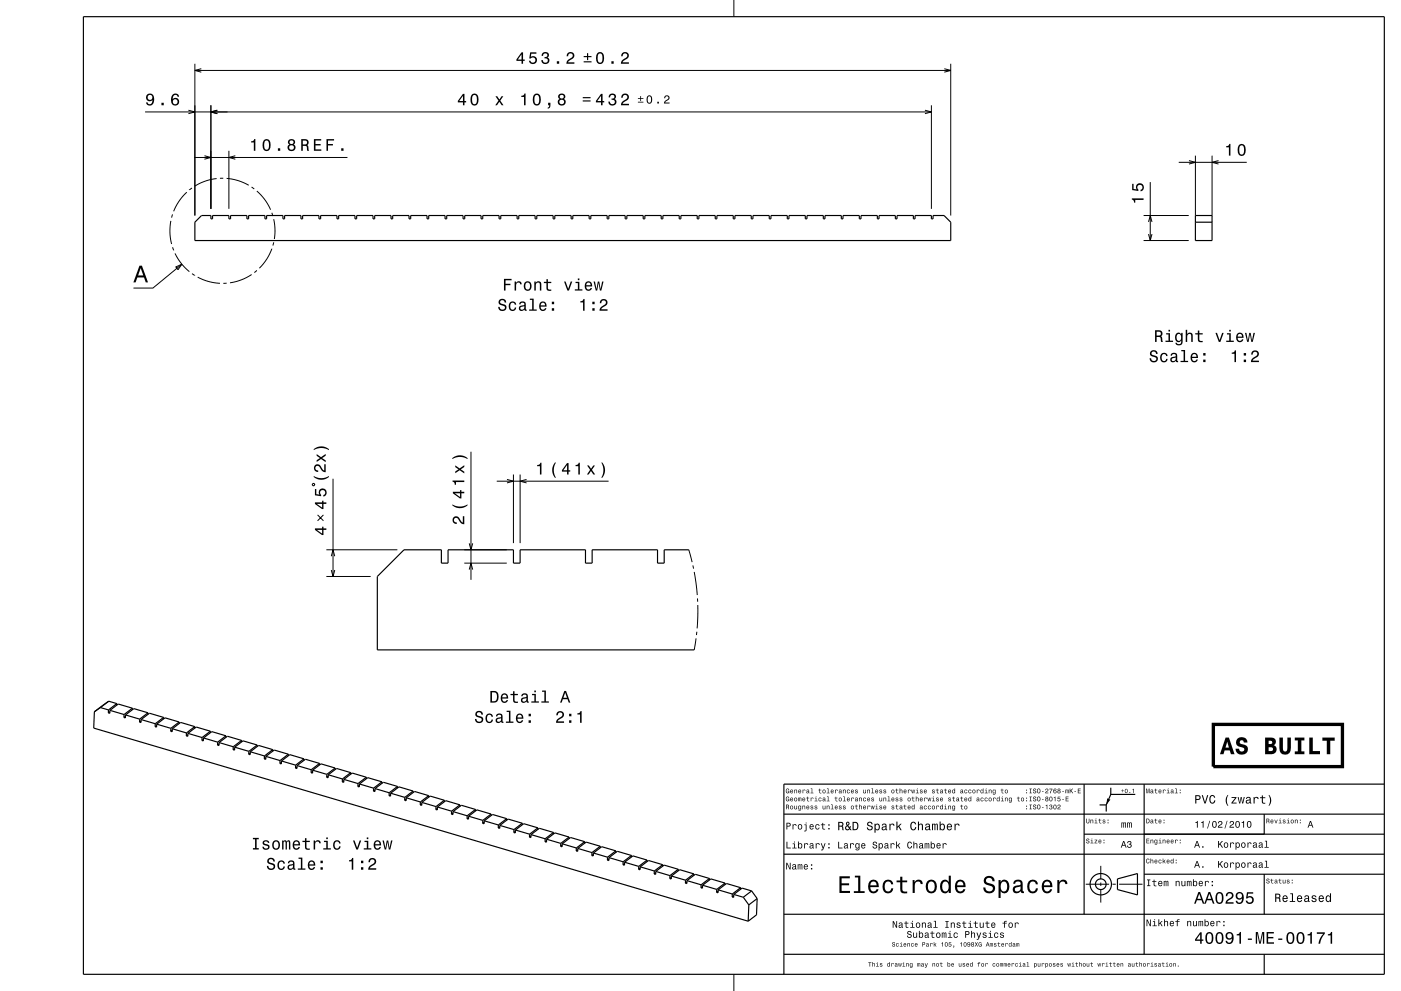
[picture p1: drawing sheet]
<svg xmlns="http://www.w3.org/2000/svg" width="420mm" height="297mm" viewBox="0 0 420 297" stroke-linecap="round" stroke-linejoin="round" font-family="sans-serif">
<g fill="none" stroke="#000" stroke-width=".3">
<path d="M58.4 19.1v45.5M220 0v5M285 19.1v45.5M43.5 33.5h235.7M56.5 33l1.9 .5-1.9 .6M58.4 21.1h226.6M60.4 20.6l-2 .5 2 .5M63.2 31.5v31.1M65.2 33l-2 .5 2 .6M277.3 33l1.9 .5-1.9 .6M279.2 31.5v31.1M283.1 20.6l1.9 .5-1.9 .5"/>
<path d="M56 57.6l-2.4 2.8-1.5 2.9M57.5 56.3l-.7 .6M58.2 47.2h46M61.3 46.7l1.9 .5-1.9 .5M64.9 53.5l-3.6 .9-2.9 1.4M66.9 53.4h-1M67.9 53.5l3.5 .6 3.2 1.4M68.6 45.2v17.4M70.6 46.7l-2 .5 2 .5M75.4 56.1l.8 .5M77 57.3l2.4 2.5 1.7 3.1M344.8 54.6v17.5"/>
<path d="M353.4 48.6h20.4M356.4 48.1l2 .5-2 .6M358.4 46.6v18M363.4 46.6v18M365.3 48.1l-1.9 .5 1.9 .6M51.2 66.2l-.3 3.5 .5 3.4M51.7 64.3l-.3 .9M51.7 74.1l.4 .9M52.5 75.9l1.8 3 2.5 2.5M54.5 79.2l-8.7 7.1h-5.8M81.5 63.8l.3 .9M81.5 74.5l-1.5 3.2-2.2 2.7"/>
<path d="M82.1 65.7l.3 3-.2 2.9M82.1 72.6l-.3 1M342.8 72.1h13.6M342.8 64.6h13.6M344.3 70.2l.5 1.9 .6-1.9M344.3 66.5l.5-1.9 .6 1.9M52.7 80l1.8-.8-1.1 1.6zM57.6 82l.8 .6M59.3 83.1l3.2 1.3 3.5 .5M68 84.9h-1M75.4 82.3l-3.1 1.6-3.3 .9M77 81.1l-.8 .6"/>
<path d="M141.2 135.4v38.4M93.6 145.1l.5-.2 .2 .4-.4 .3zM95.2 154.3l1.8 1.8M97 154.3l-1.8 1.8M99.8 143.5v29.3M148.9 144.2h33.5M152 143.7l1.9 .5-1.9 .5M153.9 142.2v20.6M155.9 142.2v20.6M157.9 143.7l-2 .5 2 .5M97.8 164.8h21.3M97.8 172.8h13.3"/>
<path d="M99.3 170.8l.5 2 .6-2M99.3 166.7l.5-1.9 .6 1.9M139.2 168.8h12.7M139.2 164.8h12.7M140.7 170.7l.5-1.9 .5 1.9M140.7 162.8l.5 2 .5-2M206.5 164.8l1 3.7M207.7 169.4l.2 1M208.1 171.4l.9 6.9M209.1 179.3l.1 1M208.7 191.3l-.6 3.5M208.9 189.3l-.1 1"/>
<path d="M209.2 181.3l-.2 7M330 259.5v4M325.5 265h7M330 264.5v1M330 266.5v4M333.5 265h1M335.5 265h7M220 292v5"/>
</g>
<g fill="none" stroke="#000" stroke-width=".35">
<path d="M25 5h390v287h-390zM58.4 66.6l2-2h2.8v1h.5v-1h4.9v1h.5v-1h4.9v1h.5v-1h4.9v1h.5v-1h4.9v1h.5v-1h4.9v1h.5v-1h4.9v1h.5v-1h4.9v1h.5v-1h4.9v1h.5v-1h4.9v1h.5v-1h4.9v1h.5v-1h4.9v1h.5v-1h4.9v1h.5v-1h4.9v1h.5v-1h4.9v1h.5v-1h4.9v1h.5v-1h4.9v1h.5v-1h4.9v1h.5v-1h4.9v1h.5v-1h4.9v1h.5v-1h4.9v1h.5v-1h4.9v1h.5v-1h4.9v1h.5v-1h4.9v1h.5v-1h4.9v1h.5v-1h4.9v1h.5v-1h4.9v1h.5v-1h4.9v1h.5v-1h4.9v1h.5v-1h4.9v1h.5v-1h4.9v1h.5v-1h4.9v1h.5v-1h4.9v1h.5v-1h4.9v1h.5v-1h4.9v1h.5v-1h4.9v1h.5v-1h4.9v1h.5v-1h4.9v1h.5v-1h4.9v1h.5v-1h4.9v1h.5v-1h4.9v1h.5v-1h3.3l2 2v5.5h-226.6zM358.4 64.6h5v7.5h-5zM358.4 66.6h5M206.5 164.8h-7.4v4h-2v-4h-19.6v4h-2v-4h-19.6v4h-2v-4h-19.6v4h-2v-4h-11.2l-8 8v22h95M28.3 213.3l-.2 4.9 196.2 57.9M30.1 212.1l2.4 .7M30.1 212.1l-1.8 1.2M32.5 212.8v.9M32.6 210.2l2.4 .7M32.6 210.2l-2.5 1.9M32.6 210.2l-4.3 3.1"/>
<path d="M32.9 213.3l-.4 .4M33 212.9l-.1 .9-.4-.1M33 212.9l4.2 1.2M35 210.9v.4M35 210.9l-2.5 1.9M37.2 214.1v.9M37.6 214.7l-.4 .3M37.6 214.3l4.3 1.2M37.6 214.3v.9l-.4-.2M39.7 212.2l-4.2-1.2-2.5 1.9M39.7 212.2l-2.5 1.9M39.7 212.2v.5"/>
<path d="M41.9 215.5l-.1 .9M42.3 216.1l-.5 .3M42.3 215.6l4.2 1.3M42.3 215.6v.9l-.5-.1M44.4 213.6l-2.5 1.9M44.4 213.6l-4.3-1.2-2.5 1.9M44.4 213.6l-.1 .5M46.5 216.9v.9M47 217.4l-.5 .4M47 217l4.2 1.3M47 217l-.1 .9-.4-.1M49 215l-4.2-1.2-2.5 1.8"/>
<path d="M49 215l-2.5 1.9M49 215v.5M51.2 218.3v.9M51.6 218.8l-.4 .4M51.7 218.4l4.2 1.3M51.7 218.4l-.1 .9-.4-.1M53.7 216.4l-4.2-1.3-2.5 1.9M53.7 216.4l-2.5 1.9M53.7 216.4v.5M55.9 219.7v.8M56.3 219.8l4.3 1.2M56.3 219.8v.9l-.4-.2"/>
<path d="M58.4 217.8l-4.2-1.3-2.5 1.9M58.4 217.8l-2.5 1.9M58.4 217.8v.4M63.1 219.1l-4.3-1.2-2.5 1.9M63.1 219.1l-2.5 1.9M63.1 219.1v.5M56.3 220.2l-.4 .3M60.6 221l-.1 .9M61 221.6l-.5 .3M61 221.2l4.2 1.2M61 221.2v.9l-.5-.2M65.2 222.4v.9"/>
<path d="M65.7 223l-.5 .3M65.7 222.5l4.2 1.3M65.7 222.5l-.1 .9-.4-.1M67.7 220.5l-2.5 1.9M67.7 220.5l-4.2-1.2-2.5 1.9M67.7 220.5v.5M69.9 223.8v.9M70.3 224.3l-.4 .4M70.4 223.9l4.2 1.3M70.4 223.9l-.1 .9-.4-.1M72.4 221.9l-4.2-1.3-2.5 1.9M72.4 221.9l-2.5 1.9"/>
<path d="M72.4 221.9v.5M74.6 225.2v.9M75 225.7l-.4 .4M75 225.3l4.3 1.3M75 225.3v.9l-.4-.1M77.1 223.3l-4.2-1.3-2.5 1.9M77.1 223.3l-2.5 1.9M77.1 223.3v.5M79.3 226.6l-.1 .8M79.7 227.1l-.5 .3M79.7 226.7l4.3 1.2M79.7 226.7v.9l-.5-.2"/>
<path d="M81.8 224.7l-4.3-1.3-2.5 1.9M81.8 224.7l-2.5 1.9M81.8 224.7v.4M84 227.9l-.1 .9M84.4 228.5l-.5 .3M84.4 228.1l4.2 1.2M84.4 228.1l-.1 .9-.4-.2M86.4 226l-4.2-1.2-2.5 1.9M86.4 226l-2.4 1.9M86.4 226v.5M88.6 229.3v.9M89 229.9l-.4 .3"/>
<path d="M89.1 229.4l4.2 1.3M89.1 229.4l-.1 .9-.4-.1M91.1 227.4l-4.2-1.2-2.5 1.9M91.1 227.4l-2.5 1.9M91.1 227.4v.5M93.3 230.7v.9M93.7 231.2l-.4 .4M93.7 230.8l4.3 1.3M93.7 230.8v.9l-.4-.1M95.8 228.8l-4.2-1.3-2.5 1.9M95.8 228.8l-2.5 1.9M95.8 228.8v.5"/>
<path d="M98 232.1l-.1 .9M98.4 232.6l-.5 .4M98.4 232.2l4.3 1.3M98.4 232.2v.9l-.5-.1M100.5 230.2l-4.3-1.3-2.5 1.9M100.5 230.2l-2.5 1.9M100.5 230.2v.4M102.7 233.5l-.1 .8M103.1 234l-.5 .3M103.1 233.6l4.2 1.2M103.1 233.6l-.1 .9-.4-.2M105.1 231.6l-4.2-1.3-2.5 1.9"/>
<path d="M105.1 231.6l-2.4 1.9M105.1 231.6v.4M107.3 234.8v.9M107.7 235.4l-.4 .3M107.8 235l4.2 1.2M107.8 235l-.1 .8-.4-.1M109.8 232.9l-4.2-1.2-2.5 1.9M109.8 232.9l-2.5 1.9M109.8 232.9v.5M112 236.2v.9M112.4 236.8l-.4 .3M112.4 236.3l4.3 1.3"/>
<path d="M112.4 236.3v.9l-.4-.1M114.5 234.3l-4.2-1.2-2.5 1.9M114.5 234.3l-2.5 1.9M114.5 234.3v.5M116.7 237.6l-.1 .9M117.1 238.1l-.5 .4M117.1 237.7l4.3 1.3M117.1 237.7v.9l-.5-.1M119.2 235.7l-4.3-1.3-2.5 1.9M119.2 235.7l-2.5 1.9M119.2 235.7v.5M121.4 239l-.1 .9"/>
<path d="M121.8 239.5l-.5 .4M121.8 239.1l4.2 1.3M121.8 239.1v.9l-.5-.1M123.8 237.1l-4.2-1.3-2.5 1.9M123.8 237.1l-2.4 1.9M123.8 237.1v.4M128.5 238.5l-4.2-1.3-2.5 1.9M128.5 238.5l-2.5 1.9M128.5 238.5v.4M133.2 239.8l-4.2-1.2-2.5 1.9M133.2 239.8l-2.5 1.9M133.2 239.8v.5"/>
<path d="M325 235v39M333 236.1v2M340.3 238.1h-7.3l-1.4 3.1M343 235v51M415 235h-180v57M126 240.4v.8M126.4 240.9l-.4 .3M126.5 240.5l4.2 1.2M126.5 240.5l-.1 .9-.4-.2M130.7 241.7v.9M131.1 242.3l-.4 .3M131.1 241.9l4.3 1.2"/>
<path d="M131.1 241.9v.8l-.4-.1M135.4 243.1l-.1 .9M135.8 243.7l-.5 .3M135.8 243.2l4.3 1.3M135.8 243.2v.9l-.5-.1M137.9 241.2l-4.3-1.2-2.5 1.9M137.9 241.2l-2.5 1.9M137.9 241.2v.5M140.1 244.5l-.1 .9M140.5 245l-.5 .4M140.5 244.6l4.2 1.3M140.5 244.6v.9l-.5-.1"/>
<path d="M142.6 242.6l-4.3-1.3-2.5 1.9M142.6 242.6l-2.5 1.9M142.6 242.6l-.1 .5M144.7 245.9v.9M145.2 246.4l-.5 .4M145.2 246l4.2 1.2M145.2 246l-.1 .9-.4-.1M147.2 244l-4.2-1.3-2.5 1.9M147.2 244l-2.5 1.9M147.2 244v.4M149.4 247.2v.9M149.8 247.8l-.4 .3"/>
<path d="M149.8 247.4l4.3 1.2M149.8 247.4v.9l-.4-.2M151.9 245.3l-4.2-1.2-2.5 1.9M151.9 245.3l-2.5 1.9M151.9 245.3v.5M154.1 248.6l-.1 .9M154.5 249.2l-.5 .3M154.5 248.8l4.3 1.2M154.5 248.8v.8l-.5-.1M156.6 246.7l-4.3-1.2-2.5 1.9M156.6 246.7l-2.5 1.9M156.6 246.7v.5"/>
<path d="M158.8 250l-.1 .9M159.2 250.5l-.5 .4M159.2 250.1l4.2 1.3M159.2 250.1v.9l-.5-.1M161.3 248.1l-4.3-1.2-2.5 1.9M161.3 248.1l-2.5 1.9M161.3 248.1l-.1 .5M163.4 251.4v.9M163.9 251.9l-.5 .4M163.9 251.5l4.2 1.3M163.9 251.5l-.1 .9-.4-.1M165.9 249.5l-4.2-1.3-2.5 1.9"/>
<path d="M165.9 249.5l-2.5 1.9M165.9 249.5v.5M168.1 252.8v.9M168.5 253.3l-.4 .4M168.5 252.9l4.3 1.2M168.5 252.9v.9l-.4-.1M170.6 250.9l-4.2-1.3-2.5 1.9M170.6 250.9l-2.5 1.9M170.6 250.9v.4M172.8 254.1l-.1 .9M173.2 254.7l-.5 .3M173.2 254.3l4.3 1.2"/>
<path d="M173.2 254.3v.9l-.5-.2M175.3 252.2l-4.3-1.2-2.5 1.9M175.3 252.2l-2.5 1.9M175.3 252.2v.5M177.5 255.5l-.1 .9M177.9 256.1l-.5 .3M177.9 255.6l4.2 1.3M177.9 255.6v.9l-.5-.1M180 253.6l-4.3-1.2-2.5 1.9M180 253.6l-2.5 1.9M180 253.6l-.1 .5M182.1 256.9v.9"/>
<path d="M182.6 257.4l-.5 .4M182.6 257l4.2 1.3M182.6 257l-.1 .9-.4-.1M184.6 255l-4.2-1.2-2.5 1.8M184.6 255l-2.5 1.9M184.6 255v.5M186.8 258.3v.9M187.2 258.8l-.4 .4M187.2 258.4l4.3 1.3M187.2 258.4v.9l-.4-.1M189.3 256.4l-4.2-1.3-2.5 1.9M189.3 256.4l-2.5 1.9"/>
<path d="M189.3 256.4v.5M191.5 259.7v.8M191.9 259.8l4.3 1.2M191.9 259.8v.9l-.4-.2M194 257.8l-2.5 1.9M194 257.8l-4.3-1.3-2.5 1.9M194 257.8v.4M198.7 259.1l-4.3-1.2-2.5 1.9M198.7 259.1l-2.5 1.9M198.7 259.1l-.1 .5M235 256h180M235 244h180"/>
<path d="M325 250h90M329.6 241.2h2M331.6 241.2v2M379 244v6M191.9 260.2l-.4 .3M196.2 261l-.1 .9M196.6 261.6l-.5 .3M196.6 261.2l4.2 1.2M196.6 261.2v.9l-.5-.2M200.8 262.4v.9M201.3 263l-.5 .3M201.3 262.5l4.2 1.3"/>
<path d="M201.3 262.5l-.1 .9-.4-.1M203.3 260.5l-4.2-1.2-2.5 1.9M203.3 260.5l-2.5 1.9M203.3 260.5v.5M205.5 263.8v.9M205.9 264.3l-.4 .4M205.9 263.9l4.3 1.3M205.9 263.9v.9l-.4-.1M208 261.9l-4.2-1.3-2.5 1.9M208 261.9l-2.5 1.9M208 261.9v.5M210.2 265.2v.9"/>
<path d="M210.6 265.7l-.4 .4M210.6 265.3l4.3 1.3M210.6 265.3v.9l-.4-.1M212.7 263.3l-4.3-1.3-2.5 1.9M212.7 263.3l-2.5 1.9M212.7 263.3v.5M214.9 266.6l-.1 .8M215.3 267.1l-.5 .3M215.3 266.7l4.2 1.2M215.3 266.7v.9l-.5-.2M217.4 264.7l-4.3-1.3-2.5 1.9M217.4 264.7l-2.5 1.9"/>
<path d="M217.4 264.7l-.1 .4M219.5 267.9v.9M220 268.5l-.5 .3M220 268.1l2.8 .8M220 268.1l-.1 .9-.4-.2M222 266l-4.2-1.2-2.5 1.9M222 266l-2.5 1.9M222 266v.5M222.8 268.9l1.7 2.3M224.5 271.2l-.2 4.9M225.3 267l-2.8-.8-2.5 1.9M225.3 267l-2.5 1.9"/>
<path d="M225.3 267l1.7 2.3M227 269.3l-.2 4.9-2.5 1.9M227 269.3l-2.5 1.9M235 274h180M335 263.4l6-1.6v6.4l-6-1.6zM343 262h72M379 262v12M235 286h180M379 286v6"/>
<circle cx="330" cy="265" r="3.2"/>
<circle cx="330" cy="265" r="1.6"/>
</g>
<g fill="#000">
<path d="M156.3 15.7l-1.5 2.1v.4h1.6v.9h.4v-.9h.5v-.4h-.5v-2.1zM156.4 16.3v1.5h-1.2zM158.9 15.7l-.2 1.8h.4a.8 .8 0 0 1 1.2-.2 .8 .8 0 0 1-.1 1.3 .8 .8 0 0 1-1.2-.4h-.4a1.21 1.21 0 0 0 1.5 1 1.21 1.21 0 0 0 .8-1.6 1.21 1.21 0 0 0-1.8-.6l.2-.9h1.5v-.4zM162.7 15.9l-.3 .8h.4a.62 .62 0 0 1 .3-.7 .62 .62 0 0 1 .8 .2 .62 .62 0 0 1-.2 .9h-.5v.4a.72 .72 0 0 1 1 .4 .72 .72 0 0 1-.5 1 .72 .72 0 0 1-.9-.6l-.1-.3h-.4a1.18 1.18 0 0 0 1.5 1.2 1.18 1.18 0 0 0 .6-1.8l-.3-.2a1.01 1.01 0 0 0 .1-1.5 1.01 1.01 0 0 0-1.5 .2zM166.9 18.4v.7h.7v-.7zM170.2 15.9l-.3 1h.4a.7 .7 0 0 1 .5-.9 .7 .7 0 0 1 .9 .5 .7 .7 0 0 1-.5 .9l-.3 .1a1.63 1.63 0 0 0-1.1 1.6h2.4v-.4h-1.9l.8-.8a1.17 1.17 0 0 0 1-1.7 1.17 1.17 0 0 0-1.9-.3z" fill-rule="evenodd"/>
<path d="M175 18.4v.3h2.3v-.3zM175 16.8v.3h1v.9h.3v-.9h1v-.3h-1v-.9h-.3v.9zM179 16a2.02 2.02 0 0 0 .9 3.2 2.03 2.03 0 0 0 .9-3.2 1.11 1.11 0 0 0-1.8 0zM179.6 16.1h.6a2.37 2.37 0 0 1 0 2.6h-.6a2.38 2.38 0 0 1 0-2.6zM183.3 18.4v.7h.7v-.7zM186.5 15.9l-.3 1h.5a.7 .7 0 0 1 .5-.9 .7 .7 0 0 1 .8 .5 .7 .7 0 0 1-.5 .9l-.3 .1a1.63 1.63 0 0 0-1.1 1.6h2.4v-.4h-1.9l.9-.8a1.17 1.17 0 0 0 .9-1.7 1.17 1.17 0 0 0-1.9-.3z" fill-rule="evenodd"/>
<path d="M44.1 28.4a1.15 1.15 0 0 0 0 1.6 1.15 1.15 0 0 0 1.6 0 1.02 1.02 0 0 1-.8 1.2l-.5-.1-.1-.4h-.5a1.23 1.23 0 0 0 1.5 .9 1.23 1.23 0 0 0 .9-1.5 1.42 1.42 0 0 0-.4-1.7 1.42 1.42 0 0 0-1.7 0zM44.3 29.2a.74 .74 0 0 1 1.4 0 .74 .74 0 0 1-1.4 0zM48.4 30.8v.7h.7v-.7zM51.8 28.3a2.39 2.39 0 0 0 .2 3.2 1.16 1.16 0 0 0 1.5-.3 1.16 1.16 0 0 0-.2-1.5 1.16 1.16 0 0 0-1.5 0 1.02 1.02 0 0 1 .8-1.3l.4 .2 .2 .4h.5a1.12 1.12 0 0 0-.7-.9 1.12 1.12 0 0 0-1.2 .2zM51.7 30.5a.75 .75 0 0 1 1.5 0 .75 .75 0 0 1-1.5 0z" fill-rule="evenodd"/>
<path d="M138.8 28.1l-1.5 2.1v.5h1.5v.8h.4v-.8h.5v-.4h-.5v-2.2zM138.8 28.7v1.6h-1.1zM141.3 28.5a2.02 2.02 0 0 0 .9 3.2 2.03 2.03 0 0 0 .9-3.2 1.11 1.11 0 0 0-1.8 0zM141.9 28.5h.7a2.38 2.38 0 0 1 0 2.7h-.7a2.36 2.36 0 0 1 0-2.7zM148.5 28.8l.9 1.4-.9 1.3h.5l.7-1 .7 1h.5l-.9-1.3 .9-1.4h-.5l-.7 1-.6-1zM156.3 28.7v.4h.8v2.4h.5v-3.5h-.4a.77 .77 0 0 1-.9 .7zM160 28.5a2.02 2.02 0 0 0 .9 3.2 2.03 2.03 0 0 0 .9-3.2 1.11 1.11 0 0 0-1.8 0zM160.6 28.5h.7a2.38 2.38 0 0 1 0 2.7h-.7a2.36 2.36 0 0 1 0-2.7zM164.3 30.8v.7l.4 .1-.2 .5-.3 .1v.4a.83 .83 0 0 0 .8-1v-.8zM167.6 28.3l-.2 .3a.8 .8 0 0 0 .4 1.1 1.09 1.09 0 0 0-.2 1.6 1.09 1.09 0 0 0 1.6 0 1.09 1.09 0 0 0-.2-1.6 .95 .95 0 0 0 .3-1.4 .95 .95 0 0 0-1.4-.2zM167.7 30.6a.71 .71 0 0 1 1.4 0 .71 .71 0 0 1-1.4 0zM167.8 29a.6 .6 0 0 1 1.2 0 .6 .6 0 0 1-1.2 0zM174.7 30.1v.3h2.3v-.3zM174.7 29.1v.3h2.3v-.3z" fill-rule="evenodd"/>
<path d="M180.2 28.1l-1.6 2.1v.5h1.6v.8h.4v-.8h.5v-.4h-.5v-2.2zM180.2 28.7v1.6h-1.1zM182.8 28.3l-.3 .9h.4a.62 .62 0 0 1 .3-.8 .62 .62 0 0 1 .8 .3 .62 .62 0 0 1-.2 .8h-.5v.4a.72 .72 0 0 1 1 .5 .72 .72 0 0 1-.5 .9 .72 .72 0 0 1-.9-.5l-.1-.3h-.4a1.18 1.18 0 0 0 1.5 1.1 1.18 1.18 0 0 0 .6-1.8l-.3-.1a1.01 1.01 0 0 0 .1-1.6 1.01 1.01 0 0 0-1.5 .2zM186.5 28.3l-.3 1h.5a.7 .7 0 0 1 .5-.8 .7 .7 0 0 1 .9 .5 .7 .7 0 0 1-.5 .8l-.3 .2a1.63 1.63 0 0 0-1.1 1.5h2.4v-.4h-1.9l.8-.8a1.17 1.17 0 0 0 .9-1.6 1.17 1.17 0 0 0-1.9-.4z" fill-rule="evenodd"/>
<path d="M191.2 30.5v.2h1.7v-.2zM191.2 29.4v.2h.7v.7h.3v-.7h.7v-.2h-.7v-.6h-.3v.6zM194 28.9l-.1 .4a1.34 1.34 0 0 0 .8 1.8 1.38 1.38 0 0 0 .8-1.3 1.38 1.38 0 0 0-.8-1.2zM194.4 28.9h.3a1.2 1.2 0 0 1 0 1.9l-.5-.5v-.9zM197 30.5v.5h.5v-.5zM199.3 28.8l-.2 .6h.3a.49 .49 0 0 1 .4-.5 .49 .49 0 0 1 .6 .3 .49 .49 0 0 1-.4 .6l-.8 .6-.2 .6h1.7v-.3h-1.3l.1-.1a1.49 1.49 0 0 0 1.2-1.6 .85 .85 0 0 0-1.4-.2z" fill-rule="evenodd"/>
<path d="M75.3 42.3v.4h.8v2.5h.5v-3.5h-.4a.78 .78 0 0 1-.9 .6zM79 42.1a2.02 2.02 0 0 0 .9 3.2 2.03 2.03 0 0 0 .9-3.2 1.11 1.11 0 0 0-1.8 0zM79.6 42.2h.7a2.38 2.38 0 0 1 0 2.6h-.7a2.37 2.37 0 0 1 0-2.6zM83.3 44.4v.8h.7v-.8zM86.6 41.9l-.2 .3a.8 .8 0 0 0 .4 1.1 1.09 1.09 0 0 0-.2 1.6 1.09 1.09 0 0 0 1.6 0 1.09 1.09 0 0 0-.2-1.6 .95 .95 0 0 0 .3-1.3 .95 .95 0 0 0-1.4-.3zM86.7 44.2a.71 .71 0 0 1 1.4 0 .71 .71 0 0 1-1.4 0zM86.8 42.6a.6 .6 0 0 1 1.2 0 .6 .6 0 0 1-1.2 0z" fill-rule="evenodd"/>
<path d="M90.3 41.7v3.5h.5v-1.5l1 .1 .3 1.4h.5l-.2-1.5-.3-.2a.97 .97 0 0 0 .4-1.1 .97 .97 0 0 0-1-.7zM90.8 42.1h.5a.6 .6 0 0 1 .8 .6 .6 .6 0 0 1-.8 .6h-.5zM94.1 41.7v3.5h2.2v-.4h-1.7v-1.2h1.5v-.4h-1.5v-1.1h1.7v-.4zM97.9 41.7v3.5h.4v-1.6h1.5v-.4h-1.5v-1.1h1.9v-.4zM102.3 44.4v.8h.7v-.8z" fill-rule="evenodd"/>
<path d="M339.3 59.5v.3a.77 .77 0 0 1 .7 .9h.3v-.8h2.5v-.4zM339.4 55.1v1.9l1.9 .2v-.4a.8 .8 0 0 1-.3-1.2 .8 .8 0 0 1 1.3 .1 .8 .8 0 0 1-.4 1.2v.4a1.21 1.21 0 0 0 1.1-1.5 1.21 1.21 0 0 0-1.7-.8 1.21 1.21 0 0 0-.5 1.8l-1-.2v-1.5z" fill-rule="evenodd"/>
<path d="M367.6 43.8v.4h.8v2.4h.5v-3.5h-.4a.77 .77 0 0 1-.9 .7zM371.3 43.6a2.02 2.02 0 0 0 .9 3.2 2.03 2.03 0 0 0 .9-3.2 1.11 1.11 0 0 0-1.8 0zM371.9 43.6h.7a2.38 2.38 0 0 1 0 2.6h-.7a2.37 2.37 0 0 1 0-2.6z" fill-rule="evenodd"/>
<path d="M41.8 79.6l-1.8 5h.7l.5-1.4h2l.5 1.4h.7l-1.9-5zM42.2 80.3l.8 2.2h-1.6z" fill-rule="evenodd"/>
<path d="M149.8 89.8a1.09 1.09 0 0 0-.2 1.3 1.09 1.09 0 0 0 1.2 .5 .64 .64 0 0 1 .5 .9 .64 .64 0 0 1-1 .2l-.5-.7h-.5a1.21 1.21 0 0 0 1.5 1.3 1.21 1.21 0 0 0 .8-1.9l-.8-.3a.71 .71 0 0 1-.9-.6 .7 .7 0 0 1 .8-.5 .7 .7 0 0 1 .6 .7h.5a1.19 1.19 0 0 0-.8-1.1 1.19 1.19 0 0 0-1.2 .2zM152.8 90.7a1.45 1.45 0 0 0-.2 1.7 1.45 1.45 0 0 0 1.5 .7l.6-.5 .1-.4h-.5l-.4 .6a1.01 1.01 0 0 1-.9-1 1.01 1.01 0 0 1 .9-1l.4 .5h.5a1.09 1.09 0 0 0-.8-.9 1.09 1.09 0 0 0-1.2 .3zM155.9 90.6l-.2 .6h.3a.55 .55 0 0 1 .7-.5 .55 .55 0 0 1 .4 .7l-.2 .1a.91 .91 0 0 0-1.3 .5 .91 .91 0 0 0 .7 1.2l.9-.4 .1 .3h.6v-.3l-.2-.1-.1-1.6a1.02 1.02 0 0 0-.6-.8 1.02 1.02 0 0 0-1.1 .3zM156.1 92.1l1.1-.3a.77 .77 0 0 1-.2 .8 .77 .77 0 0 1-.9 .1zM158.8 89.5v.4h.7v2.9h-.9v.3h2.3v-.3h-.9v-3.3zM161.9 90.7a1.46 1.46 0 0 0-.2 1.6 1.46 1.46 0 0 0 1.4 .9l.7-.8h-.4l-.6 .4a.76 .76 0 0 1-.7-.9h1.8a1.17 1.17 0 0 0-.5-1.4 1.17 1.17 0 0 0-1.5 .2zM162.3 90.9l.2-.1a.67 .67 0 0 1 .7 .1 .67 .67 0 0 1 .2 .6h-1.3zM165.4 92.4v.7h.7v-.7zM165.4 90.4v.8h.7v-.8z" fill-rule="evenodd"/>
<path d="M151.1 83.6v3.5h.4v-1.6h1.5v-.4h-1.5v-1.1h1.9v-.4zM154.3 84.4v2.7h.4v-1.6a.66 .66 0 0 1 .4-.8 .66 .66 0 0 1 .8 .3v.2h.5a.89 .89 0 0 0-.7-.9 .89 .89 0 0 0-1 .5v-.4zM157.3 84.7a1.45 1.45 0 0 0-.2 1.7 1.45 1.45 0 0 0 1.6 .7 1.45 1.45 0 0 0 .7-1.8 1.45 1.45 0 0 0-1.7-.9zM157.7 84.9a.67 .67 0 0 1 .7-.2 .67 .67 0 0 1 .5 .6 .93 .93 0 0 1 0 1 .93 .93 0 0 1-1 .4 1.36 1.36 0 0 1-.2-1.8zM160.2 84.4v2.7h.4v-1.6a.63 .63 0 0 1 .5-.8 .63 .63 0 0 1 .7 .7v1.7h.5v-1.8a.89 .89 0 0 0-.6-1 .89 .89 0 0 0-1.1 .5v-.4zM163.8 83.7v.8h-.8v.3h.8v1.8a1.05 1.05 0 0 0 1.5 .6v-.4a.68 .68 0 0 1-1-.4v-1.6h1v-.3h-1v-.8zM169.1 84.4l1 2.7h.5l1-2.7h-.5l-.8 2.2-.7-2.2zM172.5 84.5v.3h.7v1.9h-.9v.4h2.3v-.4h-.9v-2.2zM173.2 83.5v.5h.5v-.5zM175.6 84.7a1.45 1.45 0 0 0-.3 1.6 1.45 1.45 0 0 0 1.5 .8l.7-.8h-.5l-.6 .5a.76 .76 0 0 1-.7-.9h1.8a1.17 1.17 0 0 0-.5-1.4 1.17 1.17 0 0 0-1.4 .2zM175.9 84.9l.2-.2a.67 .67 0 0 1 .7 .1 .67 .67 0 0 1 .3 .7h-1.4zM177.9 84.4l.7 2.7h.4l.4-2.3 .4 2.3h.5l.6-2.7h-.4l-.4 2.3-.4-2.3h-.5l-.4 2.3-.4-2.3z" fill-rule="evenodd"/>
<path d="M174 90.3v.3h.8v2.5h.5v-3.5h-.4a.77 .77 0 0 1-.9 .7zM177.6 92.4v.7h.7v-.7zM177.6 90.4v.8h.7v-.8zM180.1 89.9l-.3 1h.5a.71 .71 0 0 1 .5-.9 .71 .71 0 0 1 .8 .5 .71 .71 0 0 1-.5 .9l-.3 .2a1.64 1.64 0 0 0-1.1 1.5h2.4v-.4h-1.9l.9-.8a1.17 1.17 0 0 0 .9-1.7 1.17 1.17 0 0 0-1.9-.3z" fill-rule="evenodd"/>
<path d="M345 105.2a.96 .96 0 0 0-.2 1.1 .96 .96 0 0 0 .9 .6l.4 .1a.64 .64 0 0 1 .5 .9 .64 .64 0 0 1-1 .2l-.5-.7h-.5a1.21 1.21 0 0 0 1.5 1.3 1.21 1.21 0 0 0 .7-1.9l-.8-.3a.71 .71 0 0 1-.8-.6 .7 .7 0 0 1 .8-.6 .7 .7 0 0 1 .6 .8h.4a1.19 1.19 0 0 0-.7-1.1 1.19 1.19 0 0 0-1.3 .2zM348.1 106.1a1.45 1.45 0 0 0-.2 1.7 1.45 1.45 0 0 0 1.5 .7l.5-.5 .1-.4h-.4l-.4 .6a1.02 1.02 0 0 1-1-1 1.02 1.02 0 0 1 1-1l.4 .5h.4a1.09 1.09 0 0 0-.7-1 1.09 1.09 0 0 0-1.2 .4zM351.2 105.9l-.3 .7h.4a.55 .55 0 0 1 .7-.5 .55 .55 0 0 1 .4 .7l-.2 .1a.91 .91 0 0 0-1.3 .5 .91 .91 0 0 0 .7 1.2l.9-.4 .1 .3h.6v-.3l-.3-.1v-1.6a1.02 1.02 0 0 0-1.7-.6zM351.4 107.5l1.1-.4a.77 .77 0 0 1-.2 .9 .77 .77 0 0 1-.9 .1zM354.1 104.9v.4h.7v2.8h-.9v.4h2.3v-.4h-.9v-3.2zM357.2 106.1a1.45 1.45 0 0 0-.2 1.6 1.45 1.45 0 0 0 1.4 .8l.7-.8h-.4l-.6 .5a.76 .76 0 0 1-.7-.9h1.7a1.16 1.16 0 0 0-.4-1.4 1.16 1.16 0 0 0-1.5 .2zM357.6 106.3l.2-.1a.67 .67 0 0 1 .7 .1 .67 .67 0 0 1 .2 .6h-1.3zM360.7 107.8v.7h.7v-.7zM360.7 105.8v.8h.7v-.8z" fill-rule="evenodd"/>
<path d="M346.3 99v3.5h.4v-1.5l1.1 .1 .3 1.4h.5l-.3-1.5-.3-.2a.97 .97 0 0 0 .5-1.2 .97 .97 0 0 0-1.1-.6zM346.7 99.4h.6a.6 .6 0 0 1 .7 .6 .6 .6 0 0 1-.7 .6h-.6zM349.6 99.9v.3h.7v1.9h-.9v.4h2.3v-.4h-1v-2.2zM350.3 98.9v.5h.5v-.5zM352.6 100.1a1.49 1.49 0 0 0-.3 1.5 1.49 1.49 0 0 0 1.3 .9l.5-.4a.73 .73 0 0 1-.3 1 .73 .73 0 0 1-1-.4h-.4a1.1 1.1 0 0 0 1.2 .9 1.1 1.1 0 0 0 .9-1.2v-2.6h-.4v.4l-.3-.4a.89 .89 0 0 0-1.2 .3zM352.9 100.3a.63 .63 0 0 1 .7-.2 .63 .63 0 0 1 .5 .6 .92 .92 0 0 1 0 1 .92 .92 0 0 1-1 .4l-.3-.5zM355.5 98.9v3.6h.4v-1.6a.63 .63 0 0 1 .4-.8 .63 .63 0 0 1 .8 .4v2h.5v-1.8a.88 .88 0 0 0-.6-1 .88 .88 0 0 0-1.1 .5v-1.3zM359.1 99.1v.8h-.8v.3h.8v1.8a1.04 1.04 0 0 0 1.4 .5v-.3a.68 .68 0 0 1-.9-.4l-.1-1.6h1v-.3h-1v-.8zM364.4 99.8l1 2.7h.5l.9-2.7h-.4l-.8 2.1-.8-2.1zM367.8 99.9v.3h.7v1.9h-.9v.4h2.3v-.4h-.9v-2.2zM368.5 98.9v.5h.5v-.5zM370.9 100.1a1.45 1.45 0 0 0-.3 1.6 1.45 1.45 0 0 0 1.5 .8l.7-.8h-.5l-.6 .5a.76 .76 0 0 1-.7-1h1.8a1.16 1.16 0 0 0-.5-1.3 1.16 1.16 0 0 0-1.4 .2zM371.2 100.3l.2-.2a.67 .67 0 0 1 .7 .1 .67 .67 0 0 1 .2 .7h-1.3zM373.2 99.8l.7 2.7h.4l.4-2.3 .4 2.3h.4l.7-2.7h-.4l-.5 2.3-.4-2.3h-.4l-.4 2.3-.4-2.3z" fill-rule="evenodd"/>
<path d="M369.3 105.7v.3h.8v2.5h.4v-3.5h-.3a.77 .77 0 0 1-.9 .7zM372.9 107.8v.7h.7v-.7zM372.9 105.8v.8h.7v-.8zM375.4 105.3l-.3 1h.4a.7 .7 0 0 1 .6-.9 .7 .7 0 0 1 .8 .5 .7 .7 0 0 1-.5 .9l-.3 .1a1.63 1.63 0 0 0-1.1 1.6h2.4v-.4h-1.9l.9-.8a1.17 1.17 0 0 0 .9-1.7 1.17 1.17 0 0 0-1.9-.3z" fill-rule="evenodd"/>
<path d="M94.4 158.4v.4l2.1 1.5h.5v-1.5h.8v-.4h-.8v-.5h-.4v.5zM95 158.8h1.6v1.1z" fill-rule="evenodd"/>
<path d="M94.4 150.6v.4l2.1 1.6h.5v-1.6h.8v-.4h-.8v-.5h-.4v.5zM95 151h1.6v1.1zM94.4 146.6v1.8l1.9 .3v-.4a.8 .8 0 0 1-.3-1.2 .8 .8 0 0 1 1.3 0 .8 .8 0 0 1-.4 1.2v.5a1.21 1.21 0 0 0 1.1-1.5 1.21 1.21 0 0 0-1.7-.8 1.21 1.21 0 0 0-.5 1.7l-1-.1v-1.5z" fill-rule="evenodd"/>
<path d="M94.1 142.7v.3a3.6 3.6 0 0 0 4.5 0v-.3a4.3 4.3 0 0 1-4.5 0zM94.4 139.4a1.2 1.2 0 0 0-.2 1.4 1.2 1.2 0 0 0 1.2 .7v-.5a.71 .71 0 0 1-.9-.5 .71 .71 0 0 1 .5-.9 .71 .71 0 0 1 .9 .5l.2 .3a1.63 1.63 0 0 0 1.5 1.1v-2.4h-.4v1.9l-.4-.3-.8-1.1a1.11 1.11 0 0 0-1.6-.2zM94.9 136.1v.5l1 .7-1 .6v.6l1.3-.9 1.4 .9v-.5l-1-.7 1-.7v-.6l-1.4 1zM94.1 134.6v.3a4.3 4.3 0 0 1 4.5 0v-.3a3.6 3.6 0 0 0-4.5 0z" fill-rule="evenodd"/>
<path d="M135.9 155a1.22 1.22 0 0 1 2.1 .8l.8 .8v-1.9h.4v2.4a2.76 2.76 0 0 1-2.1-1.8 .69 .69 0 0 0-1 .5 .69 .69 0 0 0 .8 .8v.4a1.18 1.18 0 0 1-1.2-.6 1.18 1.18 0 0 1 .2-1.4z" fill-rule="evenodd"/>
<path d="M135.6 151.2v.3a3.6 3.6 0 0 0 4.6 0v-.3a4.3 4.3 0 0 1-4.6 0zM135.8 147.4v.4l2.1 1.6h.4v-1.6h.9v-.4h-.9v-.5h-.4v.5zM136.3 147.8h1.6v1.2zM135.7 144v.4a.77 .77 0 0 1 .6 .9h.4v-.8h2.5v-.5zM136.5 139.5v.5l1 .6-1 .7v.5l1.3-.9 1.4 1v-.5l-1.1-.7 1.1-.7v-.6l-1.4 1zM135.6 137.3v.3a4.3 4.3 0 0 1 4.6 0v-.3a3.6 3.6 0 0 0-4.6 0z" fill-rule="evenodd"/>
<path d="M161 139.4a.77 .77 0 0 0 1-.7h.3v3.5h-.4v-2.5h-.9z" fill-rule="evenodd"/>
<path d="M166.4 138.6a3.6 3.6 0 0 0 0 4.6h.3a4.3 4.3 0 0 1 0-4.6zM170 138.8l-1.5 2.1v.4h1.5v.9h.5v-.9h.5v-.4h-.5v-2.1zM170 139.4v1.5h-1.1zM172.6 139.4v.3h.8v2.5h.4v-3.5h-.3a.77 .77 0 0 1-.9 .7zM176 139.5l.9 1.3-.9 1.4h.5l.7-1 .7 1h.5l-.9-1.4 .9-1.3h-.5l-.7 1-.7-1zM180.3 138.6a4.3 4.3 0 0 1 0 4.6h.3a3.6 3.6 0 0 0 0-4.6z" fill-rule="evenodd"/>
<path d="M142.8 213.3a.96 .96 0 0 0-.3 1.1 .96 .96 0 0 0 1 .6l.4 .1a.64 .64 0 0 1 .4 .9 .64 .64 0 0 1-1 .2l-.5-.7h-.4a1.21 1.21 0 0 0 1.5 1.3 1.21 1.21 0 0 0 .7-1.9l-1.2-.4a.62 .62 0 0 1-.1-1 .62 .62 0 0 1 1 .4v.3h.5a1.19 1.19 0 0 0-.7-1.1 1.19 1.19 0 0 0-1.3 .2zM145.8 214.2a1.45 1.45 0 0 0-.2 1.7 1.45 1.45 0 0 0 1.5 .7l.6-.5 .1-.4h-.4l-.5 .6a1.02 1.02 0 0 1-.9-1 1.02 1.02 0 0 1 1-1l.3 .5h.5a1.09 1.09 0 0 0-.8-.9 1.09 1.09 0 0 0-1.2 .3zM148.9 214.1l-.2 .6h.4a.55 .55 0 0 1 .7-.5 .55 .55 0 0 1 .3 .7l-.2 .1a.91 .91 0 0 0-1.3 .5 .91 .91 0 0 0 .8 1.2l.9-.4 .1 .3h.5v-.3l-.2-.1v-1.6a1.02 1.02 0 0 0-.7-.8 1.02 1.02 0 0 0-1.1 .3zM149.1 215.6l1.1-.3a.77 .77 0 0 1-.2 .8 .77 .77 0 0 1-.9 .1zM151.9 213v.4h.7v2.9h-.9v.3h2.2v-.3h-.9v-3.3zM155 214.2a1.45 1.45 0 0 0-.3 1.6 1.45 1.45 0 0 0 1.5 .9l.6-.8h-.4l-.6 .4a.76 .76 0 0 1-.7-.9h1.8a1.17 1.17 0 0 0-.5-1.4 1.17 1.17 0 0 0-1.4 .2zM155.3 214.4l.2-.1a.67 .67 0 0 1 .7 .1 .67 .67 0 0 1 .2 .6h-1.3zM158.5 215.9v.7h.7v-.7zM158.5 213.9v.8h.7v-.8z" fill-rule="evenodd"/>
<path d="M147 207.1v3.5h1.2a1.92 1.92 0 0 0 1-3.1 2.19 2.19 0 0 0-2.2-.4zM147.5 207.5a1.38 1.38 0 0 1 1.6 1 1.38 1.38 0 0 1-1 1.7h-.6zM150.4 208.2a1.45 1.45 0 0 0-.2 1.6 1.45 1.45 0 0 0 1.4 .8l.7-.8h-.4l-.6 .5a.76 .76 0 0 1-.7-.9h1.7a1.16 1.16 0 0 0-.4-1.4 1.16 1.16 0 0 0-1.5 .2zM150.8 208.4l.2-.2a.67 .67 0 0 1 .7 .1 .67 .67 0 0 1 .2 .7h-1.3zM153.8 207.2v.8h-.8v.3h.8v1.8a1.04 1.04 0 0 0 1.5 .6v-.4a.68 .68 0 0 1-1-.4v-1.6h1v-.3h-1v-.8zM156.5 208l-.2 .7h.4a.55 .55 0 0 1 .6-.6 .55 .55 0 0 1 .4 .8l-.2 .1a.91 .91 0 0 0-1.3 .5 .91 .91 0 0 0 .8 1.2l.9-.5 .1 .3 .5 .1-.3-.6v-1.4a1.02 1.02 0 0 0-.6-.8 1.02 1.02 0 0 0-1.1 .2zM156.7 209.5l1.1-.3a.77 .77 0 0 1-.2 .9 .77 .77 0 0 1-.9 .1zM159.5 208v.3h.7v1.9h-.9v.4h2.3v-.4h-1v-2.2zM160.2 207v.5h.5v-.5zM162.5 207v.3h.7v2.9h-.9v.4h2.3v-.4h-1v-3.2zM169.2 207.1l-1.3 3.5h.5l.3-1h1.4l.4 1h.5l-1.3-3.5zM169.4 207.6l.6 1.5h-1.1z" fill-rule="evenodd"/>
<path d="M167.1 213.4l-.3 1h.4a.7 .7 0 0 1 .5-.9 .7 .7 0 0 1 .9 .5 .7 .7 0 0 1-.5 .9l-.3 .2a1.63 1.63 0 0 0-1.1 1.5h2.4v-.4h-1.9l.8-.8a1.17 1.17 0 0 0 1-1.7 1.17 1.17 0 0 0-1.9-.3zM170.6 215.9v.7h.7v-.7zM170.6 213.9v.8h.7v-.8zM173.1 213.8v.3h.8v2.5h.5v-3.5h-.4a.77 .77 0 0 1-.9 .7z" fill-rule="evenodd"/>
<path d="M235.7 236.5a.67 .67 0 0 0-.2 .9 .67 .67 0 0 0 .9 .3h.2v-.7h-.5v.2h.3l-.2 .4a.49 .49 0 0 1-.5-.6 .49 .49 0 0 1 .7-.4l.2 .2-.3-.5zM237 236.8a.54 .54 0 0 0-.1 .8 .54 .54 0 0 0 .8 0l.1-.2a.37 .37 0 0 1-.5 .2 .37 .37 0 0 1-.2-.3l.7-.1-.3-.5zM237.1 236.9l.3-.1 .2 .3h-.5zM238.1 236.7v1h.2v-.6a.25 .25 0 0 1 .2-.3 .25 .25 0 0 1 .3 .3v.6h.2v-.7a.36 .36 0 0 0-.3-.4 .36 .36 0 0 0-.4 .2zM239.4 236.8a.53 .53 0 0 0-.1 .8 .53 .53 0 0 0 .8 0l.1-.2a.37 .37 0 0 1-.4 .2 .37 .37 0 0 1-.3-.3l.7-.1-.3-.5zM239.6 236.9l.3-.1 .1 .3h-.5zM240.6 236.7v1h.2l.1-.8 .6 .1a.36 .36 0 0 0-.3-.4 .36 .36 0 0 0-.4 .2zM241.9 236.7l-.1 .3 .5-.2 .1 .3a.39 .39 0 0 0-.6 .1 .39 .39 0 0 0 .3 .6l.3-.2 .3 .1-.1-.8-.3-.3zM241.9 237.4a.25 .25 0 0 1 .5 0 .25 .25 0 0 1-.5 0zM243 236.3l.3 .1v1.2l-.3 .1h.9l-.4-.1v-1.3zM245.6 236.4v.3l-.3 .1h.3l.1 .9 .5 .1-.4-.4v-.6l.4-.1h-.4v-.3zM246.6 237.2a.53 .53 0 0 0 1 0 .53 .53 0 0 0-1 0zM246.8 236.9l.1-.1a.37 .37 0 0 1 .4 .4 .37 .37 0 0 1-.5 .3zM247.9 236.3l.3 .1v1.2l-.4 .1h.9l-.3-.1v-1.3zM249.1 236.8a.53 .53 0 0 0 0 .8 .53 .53 0 0 0 .7 0l.1-.2a.37 .37 0 0 1-.4 .2 .37 .37 0 0 1-.3-.3l.7-.1-.2-.5zM249.3 236.9l.3-.1 .1 .3h-.5zM250.3 236.7v1h.2l.1-.8 .6 .1a.36 .36 0 0 0-.3-.4 .36 .36 0 0 0-.4 .2zM251.6 236.7l-.1 .3 .5-.2 .1 .3a.39 .39 0 0 0-.6 .1 .39 .39 0 0 0 .3 .6l.3-.2 .3 .1-.1-.8-.2-.3zM251.6 237.4a.25 .25 0 0 1 .5 0 .25 .25 0 0 1-.5 0zM252.7 236.7v1h.2v-.6a.25 .25 0 0 1 .2-.3 .25 .25 0 0 1 .3 .3v.6h.1v-.7a.36 .36 0 0 0-.2-.4 .36 .36 0 0 0-.4 .2zM254 236.8a.53 .53 0 0 0-.1 .8 .53 .53 0 0 0 .8-.1l-.1-.1a.3 .3 0 0 1-.4 0 .3 .3 0 0 1-.1-.4 .3 .3 0 0 1 .5 0h.2l-.3-.3zM255.2 236.8a.53 .53 0 0 0-.1 .8 .53 .53 0 0 0 .8 0l.1-.2a.37 .37 0 0 1-.4 .2 .37 .37 0 0 1-.3-.3l.7-.1-.3-.5zM255.4 236.9l.3-.1 .1 .3h-.5zM256.4 236.7v.4l.6 .3-.2 .2-.5-.2a.39 .39 0 0 0 .6 .4 .39 .39 0 0 0 .1-.6l-.5-.3 .2-.1 .5 .1-.2-.2zM258.8 236.7v.7a.35 .35 0 0 0 .2 .4 .35 .35 0 0 0 .4-.2l.2 .1v-1h-.2v.7l-.3 .2-.2-.1v-.8zM260 236.7v1h.2v-.6a.25 .25 0 0 1 .2-.3 .25 .25 0 0 1 .2 .3v.6h.2v-.7a.35 .35 0 0 0-.2-.4 .35 .35 0 0 0-.5 .2zM261.3 236.3l.2 .1v1.2l-.3 .1h.9l-.4-.1v-1.3zM262.5 236.8a.54 .54 0 0 0-.1 .8 .54 .54 0 0 0 .8 0l.1-.2a.37 .37 0 0 1-.5 .2 .37 .37 0 0 1-.2-.3l.7-.1-.3-.5zM262.6 236.9l.3-.1 .2 .3h-.5zM263.7 236.7v.4l.6 .3-.3 .2-.4-.2a.39 .39 0 0 0 .5 .4 .39 .39 0 0 0 .2-.6l-.5-.3 .2-.1 .4 .1-.1-.2zM265 236.7l-.1 .4 .6 .3-.2 .2-.5-.2a.39 .39 0 0 0 .6 .4 .39 .39 0 0 0 .1-.6l-.5-.3 .2-.1 .5 .1-.2-.2zM267.2 237.2a.55 .55 0 0 0 1.1 0 .55 .55 0 0 0-1.1 0zM267.5 236.9l.1-.1a.37 .37 0 0 1 .4 .4 .37 .37 0 0 1-.5 .3zM268.7 236.4v.3l-.3 .1h.3l.1 .9 .5 .1-.4-.4v-.6l.4-.1h-.4v-.3zM269.7 236.3v1.4h.2v-.6a.25 .25 0 0 1 .2-.3 .25 .25 0 0 1 .3 .3v.6h.1v-.7a.35 .35 0 0 0-.2-.4 .35 .35 0 0 0-.4 .2v-.5zM271 236.8a.53 .53 0 0 0-.1 .8 .53 .53 0 0 0 .8 0l.1-.2a.37 .37 0 0 1-.5 .2 .37 .37 0 0 1-.2-.3l.7-.1-.3-.5zM271.1 236.9l.3-.1 .2 .3h-.5zM272.2 236.7v1h.2v-.8l.6 .1a.36 .36 0 0 0-.2-.4 .36 .36 0 0 0-.4 .2zM273.2 236.7l.2 1h.2l.2-.9 .1 .9h.2l.3-1h-.2l-.2 .9-.2-.9h-.1l-.2 .9-.2-.9zM274.6 236.7l.3 .1v.8l-.3 .1h.9l-.4-.1v-.9zM274.9 236.3l.2 .2zM275.9 236.7v.4l.5 .3-.2 .2-.4-.2a.39 .39 0 0 0 .5 .4 .39 .39 0 0 0 .1-.6l-.4-.3 .2-.1 .4 .1-.1-.2zM277.1 236.8a.54 .54 0 0 0-.1 .8 .54 .54 0 0 0 .8 0v-.2a.37 .37 0 0 1-.4 .2 .37 .37 0 0 1-.3-.3l.7-.1-.2-.5zM277.2 236.9l.3-.1 .2 .3h-.6zM279.5 236.7v.4l.6 .3-.3 .2-.4-.2a.39 .39 0 0 0 .5 .4 .39 .39 0 0 0 .2-.6l-.5-.3 .2-.1 .4 .1-.1-.2zM280.9 236.4v.3l-.3 .1h.3v.9l.5 .1-.4-.4v-.6l.4-.1h-.4v-.3zM282 236.7l-.2 .3 .5-.2 .1 .3a.39 .39 0 0 0-.6 .1 .39 .39 0 0 0 .3 .6l.6-.2-.2-.9zM282 237.4a.25 .25 0 0 1 .5 0 .25 .25 0 0 1-.5 0zM283.3 236.4v.3l-.3 .1h.3l.1 .9 .5 .1-.4-.4v-.6l.4-.1h-.4v-.3zM284.4 236.8a.53 .53 0 0 0-.1 .8 .53 .53 0 0 0 .8 0v-.2a.37 .37 0 0 1-.4 .2 .37 .37 0 0 1-.3-.3l.7-.1-.2-.5zM284.5 236.9l.3-.1 .1 .3h-.5zM285.5 236.8a.51 .51 0 0 0-.1 .7 .51 .51 0 0 0 .7 .1l.2 .1v-1.4h-.2v.5l-.3-.2zM285.7 236.9l.1-.1a.36 .36 0 0 1 .3 .4 .36 .36 0 0 1-.4 .3zM288 236.7l-.1 .3 .5-.2 .1 .3a.39 .39 0 0 0-.6 .1 .39 .39 0 0 0 .3 .6l.6-.2-.2-.9zM288.1 237.4a.24 .24 0 0 1 .4 0 .24 .24 0 0 1-.4 0zM289.2 236.8a.53 .53 0 0 0-.1 .8 .53 .53 0 0 0 .9-.1l-.2-.1a.3 .3 0 0 1-.4 0 .3 .3 0 0 1 0-.4 .3 .3 0 0 1 .4 0h.2l-.3-.3zM290.4 236.8a.53 .53 0 0 0 0 .8 .53 .53 0 0 0 .8-.1l-.2-.1a.3 .3 0 0 1-.4 0 .3 .3 0 0 1 0-.4 .3 .3 0 0 1 .4 0h.2l-.3-.3zM291.5 237.2a.55 .55 0 0 0 1.1 0 .55 .55 0 0 0-1.1 0zM291.8 236.9v-.1a.37 .37 0 0 1 .5 .4 .37 .37 0 0 1-.5 .3zM292.8 236.7v1h.2l.1-.8 .6 .1a.36 .36 0 0 0-.3-.4 .36 .36 0 0 0-.4 .2zM294 236.8a.51 .51 0 0 0-.1 .7 .51 .51 0 0 0 .7 .1l.2 .1v-1.4h-.1v.5l-.4-.2zM294.2 236.9l.1-.1a.36 .36 0 0 1 .3 .4 .36 .36 0 0 1-.4 .3zM295.3 236.7l.3 .1v.8l-.4 .1h.9l-.4-.1v-.9zM295.6 236.3l.1 .2zM296.4 236.7v1h.2v-.6a.25 .25 0 0 1 .2-.3 .25 .25 0 0 1 .3 .3v.6h.2v-.7a.35 .35 0 0 0-.3-.4 .35 .35 0 0 0-.4 .2zM297.7 236.8a.51 .51 0 0 0-.1 .7 .51 .51 0 0 0 .7 .1 .38 .38 0 0 1-.2 .4 .38 .38 0 0 1-.5-.2 .44 .44 0 0 0 .5 .4 .44 .44 0 0 0 .4-.5v-1zM297.8 236.9l.1-.1a.36 .36 0 0 1 .4 .4 .36 .36 0 0 1-.5 .3zM300.3 236.4v.3l-.3 .1h.3l.1 .9 .5 .1-.4-.4v-.6l.4-.1h-.4v-.3zM301.2 237.2a.55 .55 0 0 0 1.1 0 .55 .55 0 0 0-1.1 0zM301.5 236.9l.1-.1a.37 .37 0 0 1 .4 .4 .37 .37 0 0 1-.5 .3zM307.6 237.4v.3h.3v-.3zM307.6 236.7v.3h.3v-.3zM308.6 236.3l.3 .2v1.1l-.3 .1h.7l-.2-.1v-1.1l.2-.2zM309.8 236.4a.56 .56 0 0 0 .1 .7 .56 .56 0 0 0 .6 .2 .31 .31 0 0 1-.3 .3 .31 .31 0 0 1-.3-.3h-.2a.5 .5 0 0 0 .5 .5 .5 .5 0 0 0 .5-.6 .5 .5 0 0 0-.7-.3 .26 .26 0 0 1 .2-.4 .26 .26 0 0 1 .3 .3l.1-.2-.2-.3zM311 236.5a.66 .66 0 0 0-.1 .9 .66 .66 0 0 0 .9 .2 .66 .66 0 0 0 .1-.9 .66 .66 0 0 0-.9-.2zM311.3 236.5a.54 .54 0 0 1 .4 .5 .54 .54 0 0 1-.4 .6l-.2-.6zM312.4 237.1v.2h.5v-.2zM313.5 236.5l-.1 .3h.2a.3 .3 0 0 1 .3-.3 .3 .3 0 0 1 .3 .4 .3 .3 0 0 1-.4 .2l-.5 .6h1v-.1h-.8l.2-.2a.52 .52 0 0 0 .6-.5 .52 .52 0 0 0-.7-.5zM314.6 236.4v.2h.7l-.5 .8v.3h.2l.5-1.3zM316 236.4a.64 .64 0 0 0-.2 1 .64 .64 0 0 0 .9 .1l-.1-.5h-.6v-.2a.41 .41 0 0 1 .4-.3 .41 .41 0 0 1 .3 .2l-.2-.3zM316 237.3a.3 .3 0 0 1 .6 0 .3 .3 0 0 1-.6 0zM317.2 236.4v.6a.44 .44 0 0 0-.1 .6 .44 .44 0 0 0 .7 0 .44 .44 0 0 0-.1-.6 .4 .4 0 0 0 .1-.6 .4 .4 0 0 0-.6 0zM317.2 237.4a.3 .3 0 0 1 .6 0 .3 .3 0 0 1-.6 0zM317.2 236.7a.25 .25 0 0 1 .5 0 .25 .25 0 0 1-.5 0zM318.4 237.1v.2h.5v-.2zM319.4 236.7v1h.2l.1-.9 .1 .9 .3-.9 .1 .9h.2l-.1-1.1zM320.7 236.3v1.4h.2l.1-.6 .5 .6h.2l-.5-.8 .5-.6h-.2l-.6 .7v-.7zM322.1 237.1v.2h.5v-.2zM323.1 236.3v1.4h.9v-.1h-.7v-.5h.6v-.2h-.6v-.4h.7v-.2z" fill-rule="evenodd"/>
<path d="M235.7 238.9a.67 .67 0 0 0-.2 .9 .67 .67 0 0 0 .9 .3h.2v-.7h-.5l.3 .2-.2 .4a.49 .49 0 0 1-.5-.6 .49 .49 0 0 1 .7-.4l.2 .2-.3-.5zM237 239.2a.54 .54 0 0 0-.1 .8 .54 .54 0 0 0 .8 0l.1-.2a.37 .37 0 0 1-.5 .2 .37 .37 0 0 1-.2-.3l.7-.1-.3-.5zM237.1 239.3l.3-.1 .2 .3h-.5zM238.1 239.6a.53 .53 0 0 0 1 0 .53 .53 0 0 0-1 0zM238.3 239.3a.33 .33 0 0 1 .5 .1 .33 .33 0 0 1-.1 .4 .33 .33 0 0 1-.4 0zM239.3 239.1v1h.1l.2-.9 .1 .9 .3-.9 .1 .9h.1l-.1-1.1zM240.6 239.2a.53 .53 0 0 0 0 .8 .53 .53 0 0 0 .7 0l.1-.2a.37 .37 0 0 1-.4 .2 .37 .37 0 0 1-.3-.3l.7-.1-.2-.5zM240.8 239.3l.3-.1 .1 .3h-.5zM242 238.8v.3l-.3 .1h.3l.1 .9 .5 .1-.4-.4v-.6l.4-.1h-.4v-.3zM243 239.1v1h.2l.1-.8 .6 .1a.36 .36 0 0 0-.3-.4 .36 .36 0 0 0-.4 .2zM244.3 239.1l.3 .1v.8l-.4 .1h.9l-.4-.1v-.9zM244.6 238.7l.1 .2zM245.5 239.2a.53 .53 0 0 0-.1 .8 .53 .53 0 0 0 .8-.1l-.1-.1a.3 .3 0 0 1-.4 0 .3 .3 0 0 1-.1-.4 .3 .3 0 0 1 .5 0h.2l-.3-.3zM246.7 239.1l-.1 .3 .5-.2 .1 .3a.39 .39 0 0 0-.6 .1 .39 .39 0 0 0 .3 .6l.4-.2 .2 .1-.1-.8-.2-.3zM246.8 239.8a.24 .24 0 0 1 .4 0 .24 .24 0 0 1-.4 0zM247.9 238.7l.3 .1v1.2l-.4 .1h.9l-.3-.1v-1.3zM250.5 238.8v.3l-.3 .1h.3l.1 .9 .5 .1-.4-.4v-.6l.4-.1h-.4v-.3zM251.4 239.6a.55 .55 0 0 0 1.1 0 .55 .55 0 0 0-1.1 0zM251.7 239.3l.1-.1a.37 .37 0 0 1 .4 .4 .37 .37 0 0 1-.5 .3zM252.8 238.7l.2 .1v1.2l-.3 .1h.9l-.4-.1v-1.3zM254 239.2a.53 .53 0 0 0-.1 .8 .53 .53 0 0 0 .8 0l.1-.2a.37 .37 0 0 1-.5 .2 .37 .37 0 0 1-.2-.3l.7-.1-.3-.5zM254.1 239.3l.3-.1 .2 .3h-.5zM255.2 239.1v1h.2v-.8l.6 .1a.36 .36 0 0 0-.2-.4 .36 .36 0 0 0-.5 .2zM256.4 239.1l-.1 .3 .5-.2 .1 .3a.39 .39 0 0 0-.6 .1 .39 .39 0 0 0 .3 .6l.4-.2 .2 .1-.1-.8-.2-.3zM256.5 239.8a.25 .25 0 0 1 .5 0 .25 .25 0 0 1-.5 0zM257.5 239.1v1h.2v-.7l.3-.2 .2 .9h.2v-.7a.36 .36 0 0 0-.3-.4 .36 .36 0 0 0-.4 .2zM258.9 239.2a.53 .53 0 0 0-.1 .8 .53 .53 0 0 0 .8-.1l-.1-.1a.3 .3 0 0 1-.5 0 .3 .3 0 0 1 0-.4 .3 .3 0 0 1 .5 0h.1l-.2-.3zM260.1 239.2a.53 .53 0 0 0-.1 .8 .53 .53 0 0 0 .8 0v-.2a.37 .37 0 0 1-.4 .2 .37 .37 0 0 1-.3-.3l.7-.1-.2-.5zM260.2 239.3l.3-.1 .2 .3h-.6zM261.3 239.1v.4l.6 .3-.3 .2-.4-.2a.39 .39 0 0 0 .5 .4 .39 .39 0 0 0 .2-.6l-.5-.3 .2-.1 .4 .1-.1-.2zM263.6 239.1v.7a.35 .35 0 0 0 .3 .4 .35 .35 0 0 0 .4-.2l.2 .1v-1h-.2v.7l-.3 .2-.2-.1v-.8zM264.8 239.1v1h.2v-.7l.3-.2 .2 .9h.2v-.7a.35 .35 0 0 0-.3-.4 .35 .35 0 0 0-.4 .2zM266.1 238.7l.3 .1v1.2l-.4 .1h.9l-.3-.1v-1.3zM267.4 239.2a.54 .54 0 0 0-.1 .8 .54 .54 0 0 0 .8 0v-.2a.37 .37 0 0 1-.4 .2 .37 .37 0 0 1-.3-.3l.7-.1-.2-.5zM267.5 239.3l.3-.1 .1 .3h-.5zM268.6 239.1v.4l.6 .3-.3 .2-.4-.2a.39 .39 0 0 0 .5 .4 .39 .39 0 0 0 .1-.6l-.4-.3 .2-.1 .4 .1-.1-.2zM269.8 239.1v.4l.6 .3-.3 .2-.4-.2a.39 .39 0 0 0 .5 .4 .39 .39 0 0 0 .2-.6l-.5-.3 .2-.1 .4 .1-.1-.2zM272.1 239.6a.53 .53 0 0 0 1 0 .53 .53 0 0 0-1 0zM272.3 239.3l.1-.1a.37 .37 0 0 1 .4 .4 .37 .37 0 0 1-.5 .3zM273.6 238.8v.3l-.3 .1h.3v.9l.6 .1-.4-.4v-.6l.4-.1h-.4v-.3zM274.5 238.7v1.4h.2v-.7l.3-.2 .2 .9h.2v-.7a.35 .35 0 0 0-.2-.4 .35 .35 0 0 0-.5 .2v-.5zM275.9 239.2a.53 .53 0 0 0-.1 .8 .53 .53 0 0 0 .8 0v-.2a.37 .37 0 0 1-.4 .2 .37 .37 0 0 1-.3-.3l.7-.1-.2-.5zM276 239.3l.3-.1 .1 .3h-.5zM277 239.1v1h.2l.1-.8 .6 .1a.36 .36 0 0 0-.3-.4 .36 .36 0 0 0-.4 .2zM278 239.1l.3 1h.2l.1-.9 .2 .9h.1l.3-1h-.2l-.1 .9-.2-.9h-.2l-.1 .9-.2-.9zM279.5 239.1l.3 .1v.8l-.4 .1h.9l-.3-.1v-.9zM279.8 238.7l.2 .2zM280.7 239.1v.4l.6 .3-.2 .2-.5-.2a.39 .39 0 0 0 .5 .4 .39 .39 0 0 0 .2-.6l-.5-.3 .2-.1 .4 .1-.1-.2zM281.9 239.2a.54 .54 0 0 0-.1 .8 .54 .54 0 0 0 .8 0l.1-.2a.37 .37 0 0 1-.4 .2 .37 .37 0 0 1-.3-.3l.7-.1-.3-.5zM282.1 239.3l.3-.1 .1 .3h-.5zM284.4 239.1v.4l.5 .3-.2 .2-.4-.2a.39 .39 0 0 0 .5 .4 .39 .39 0 0 0 .1-.6l-.4-.3 .2-.1 .4 .1-.1-.2zM285.7 238.8v.3l-.3 .1h.3l.1 .9 .5 .1-.4-.4v-.6l.4-.1h-.4v-.3zM286.8 239.1l-.1 .3 .5-.2 .1 .3a.39 .39 0 0 0-.6 .1 .39 .39 0 0 0 .3 .6l.6-.2-.2-.9zM286.8 239.8a.25 .25 0 0 1 .5 0 .25 .25 0 0 1-.5 0zM288.1 238.8v.3l-.3 .1h.3l.1 .9 .5 .1-.4-.4v-.6l.4-.1h-.4v-.3zM289.2 239.2a.53 .53 0 0 0-.1 .8 .53 .53 0 0 0 .8 0l.1-.2a.37 .37 0 0 1-.4 .2 .37 .37 0 0 1-.3-.3l.7-.1-.3-.5zM289.4 239.3l.3-.1 .1 .3h-.5zM290.4 239.2a.51 .51 0 0 0-.1 .7 .51 .51 0 0 0 .7 .1l.2 .1v-1.4h-.2v.5l-.3-.2zM290.5 239.3l.1-.1a.36 .36 0 0 1 .4 .4 .36 .36 0 0 1-.5 .3zM292.9 239.1l-.1 .3 .5-.2 .1 .3a.39 .39 0 0 0-.6 .1 .39 .39 0 0 0 .3 .6l.6-.2-.2-.9zM292.9 239.8a.25 .25 0 0 1 .5 0 .25 .25 0 0 1-.5 0zM294.1 239.2a.53 .53 0 0 0-.1 .8 .53 .53 0 0 0 .8-.1l-.1-.1a.3 .3 0 0 1-.5 0 .3 .3 0 0 1 0-.4 .3 .3 0 0 1 .5 0h.1l-.2-.3zM295.3 239.2a.53 .53 0 0 0-.1 .8 .53 .53 0 0 0 .8-.1l-.1-.1a.3 .3 0 0 1-.5 0 .3 .3 0 0 1 0-.4 .3 .3 0 0 1 .5 0h.2l-.3-.3zM296.4 239.6a.53 .53 0 0 0 1 0 .53 .53 0 0 0-1 0zM296.6 239.3l.1-.1a.37 .37 0 0 1 .4 .4 .37 .37 0 0 1-.5 .3zM297.7 239.1v1h.2v-.8l.6 .1a.36 .36 0 0 0-.2-.4 .36 .36 0 0 0-.4 .2zM298.9 239.2a.51 .51 0 0 0-.1 .7 .51 .51 0 0 0 .7 .1l.2 .1v-1.4h-.2v.5l-.3-.2zM299 239.3l.1-.1a.36 .36 0 0 1 .4 .4 .36 .36 0 0 1-.5 .3zM300.1 239.1l.3 .1v.8l-.3 .1h.9l-.4-.1v-.9zM300.4 238.7l.2 .2zM301.3 239.1v1h.1l.1-.7 .2-.2 .2 .9h.2v-.7a.35 .35 0 0 0-.2-.4 .35 .35 0 0 0-.5 .2zM302.5 239.2a.51 .51 0 0 0-.1 .7 .51 .51 0 0 0 .8 .1 .38 .38 0 0 1-.3 .4 .38 .38 0 0 1-.4-.2 .44 .44 0 0 0 .5 .4 .44 .44 0 0 0 .3-.5v-1l-.1 .1-.4-.2zM302.7 239.3l.1-.1a.36 .36 0 0 1 .4 .4 .36 .36 0 0 1-.5 .3zM305.1 238.8v.3l-.3 .1h.3l.1 .9 .5 .1-.4-.4v-.6l.4-.1h-.4v-.3zM306.1 239.6a.53 .53 0 0 0 1 0 .53 .53 0 0 0-1 0zM306.3 239.3l.1-.1a.37 .37 0 0 1 .4 .4 .37 .37 0 0 1-.5 .3zM307.6 239.8v.3h.3v-.3zM307.6 239.1v.3h.3v-.3zM308.6 238.7l.3 .2v1.1l-.3 .1h.7l-.2-.1v-1.1l.2-.2zM309.8 238.8a.56 .56 0 0 0 .1 .7 .56 .56 0 0 0 .6 .2 .31 .31 0 0 1-.3 .3 .31 .31 0 0 1-.3-.3h-.2a.5 .5 0 0 0 .5 .5 .5 .5 0 0 0 .5-.6 .5 .5 0 0 0-.7-.3 .26 .26 0 0 1 .2-.4 .26 .26 0 0 1 .3 .3l.1-.2-.2-.3zM311 238.9a.66 .66 0 0 0-.1 .9 .66 .66 0 0 0 .9 .2 .66 .66 0 0 0 .1-.9 .66 .66 0 0 0-.9-.2zM311.3 238.9a.54 .54 0 0 1 .4 .5 .54 .54 0 0 1-.4 .6l-.2-.6zM312.4 239.5v.2h.5v-.2zM313.5 238.8l-.1 .4 .2 .2a.44 .44 0 0 0-.1 .6 .44 .44 0 0 0 .7 0 .44 .44 0 0 0-.1-.6 .4 .4 0 0 0 0-.6 .4 .4 0 0 0-.6 0zM313.5 239.8a.3 .3 0 0 1 .6 0 .3 .3 0 0 1-.6 0zM313.6 239.1a.25 .25 0 0 1 .5 0 .25 .25 0 0 1-.5 0zM314.7 238.9l-.1 .9 .2 .3a.65 .65 0 0 0 .8-.7 .65 .65 0 0 0-.9-.5zM314.9 238.9a.54 .54 0 0 1 .4 .6 .54 .54 0 0 1-.4 .5l-.1-.5zM315.9 239l.3 .1v1h.2v-1.4zM317.1 238.8l-.1 .7a.38 .38 0 0 1 .6-.1 .38 .38 0 0 1 0 .6l-.6-.2a.48 .48 0 0 0 .6 .4 .48 .48 0 0 0 .3-.7 .48 .48 0 0 0-.7-.2l.1-.4h.6v-.1zM318.4 239.5v.2h.5v-.2zM319.5 238.7v1.4h.9v-.1h-.7v-.5h.6v-.2h-.6v-.4h.7v-.2z" fill-rule="evenodd"/>
<path d="M331.9 239.3l1 .4-1.3 1.5z" fill-rule="evenodd"/>
<path d="M336.5 236.6v.4l-.4 .1h.4l.1 .4v-.4l.4-.1h-.4zM337.3 236.6l-.1 .7 .2 .4a.58 .58 0 0 0 .7-.7 .58 .58 0 0 0-.8-.4zM337.5 236.6a.48 .48 0 0 1 .4 .4 .48 .48 0 0 1-.4 .5zM338.6 237.4v.3h.2v-.3zM339.5 236.6l.3 .2v.9h.1v-1.3z" fill-rule="evenodd"/>
<path d="M343.6 236.3v1.4h.2v-1.2l.2 1.2h.2l.3-1.2v1.2h.1v-1.4h-.2l-.3 1.3-.2-1.3zM345 236.7l-.1 .3 .5-.2 .1 .3a.39 .39 0 0 0-.6 .1 .39 .39 0 0 0 .3 .6l.6-.2-.2-.9zM345.1 237.4a.24 .24 0 0 1 .4 0 .24 .24 0 0 1-.4 0zM346.4 236.4v.3l-.3 .1h.3v.9l.5 .1-.4-.4v-.6l.4-.1h-.4v-.3zM347.4 236.8a.53 .53 0 0 0-.1 .8 .53 .53 0 0 0 .8 0l.1-.2a.37 .37 0 0 1-.4 .2 .37 .37 0 0 1-.3-.3l.7-.1-.3-.5zM347.6 236.9l.3-.1 .1 .3h-.5zM348.6 236.7v1h.2l.1-.8 .6 .1a.36 .36 0 0 0-.3-.4 .36 .36 0 0 0-.4 .2zM349.8 236.7l.3 .1v.8l-.3 .1h.9l-.4-.1v-.9zM350.1 236.3l.2 .2zM351.1 236.7l-.1 .3 .5-.2 .1 .3a.41 .41 0 0 0-.6 .1 .41 .41 0 0 0 .1 .6l.8-.2-.2-.9zM351.1 237.4a.25 .25 0 0 1 .5 0 .25 .25 0 0 1-.5 0zM352.3 236.3l.2 .1v1.2l-.3 .1h.9l-.4-.1v-1.3zM353.7 237.4v.3h.3v-.3zM353.7 236.7v.3h.3v-.3z" fill-rule="evenodd"/>
<path d="M367.4 221l-1.7 5h1.1l.3-1.1h1.6l.3 1.1h1.1l-1.7-5zM367.9 222.3l.5 1.8h-1zM371 221.4a1.54 1.54 0 0 0-.3 1.8 1.54 1.54 0 0 0 1.6 .8l.4 .1a.74 .74 0 0 1-.4 1.2 .74 .74 0 0 1-.8-.9h-1.1a1.85 1.85 0 0 0 2.1 1.8 1.85 1.85 0 0 0 1.5-2.3 2.94 2.94 0 0 0-2.1-1l-.3-.5 .2-.4 .5-.2 .4 .2 .2 .5h1.1a1.77 1.77 0 0 0-1.1-1.5 1.77 1.77 0 0 0-1.9 .4zM379.3 221v5h1.8a1.4 1.4 0 0 0 1.6-1 1.4 1.4 0 0 0-.9-1.7 1.23 1.23 0 0 0 .6-1.5 1.23 1.23 0 0 0-1.4-.8zM380.3 223.9h.7a.58 .58 0 0 1 .6 .6 .58 .58 0 0 1-.6 .6h-.7zM380.3 222l1 .1v.8l-1 .1zM383.5 221v3.1a1.75 1.75 0 0 0 1.8 2.1 1.75 1.75 0 0 0 1.7-2.1v-3.1h-1.1v3.6a.63 .63 0 0 1-.6 .6 .63 .63 0 0 1-.7-.6v-3.6zM388.2 221v.9h.9v3.3h-.9v.8h2.8v-.8h-.9v-3.3h.9v-.9zM392.5 221v5h3.2v-.9h-2.1v-4.1zM396.4 221v1h1.4v4h1v-4h1.3v-1z" fill-rule="evenodd"/>
<path d="M75.8 251.1v.4h.7v2.7h-.7v.4h1.8v-.4h-.7v-2.7h.7v-.4zM79 252l-.2 .3a.96 .96 0 0 0 1.2 1.2l.3 .1a.6 .6 0 0 1-.5 .8 .6 .6 0 0 1-.7-.6h-.4a1.03 1.03 0 0 0 1.2 .9 1.03 1.03 0 0 0 .7-1.4l-1.3-.5a.53 .53 0 0 1 .4-.7 .53 .53 0 0 1 .6 .5h.4a1.08 1.08 0 0 0-1.7-.6zM81.9 252.2a1.45 1.45 0 0 0-.2 1.7 1.45 1.45 0 0 0 1.6 .7 1.45 1.45 0 0 0 .6-1.8 1.45 1.45 0 0 0-1.6-.9zM82.2 252.5a.67 .67 0 0 1 .7-.3 .67 .67 0 0 1 .5 .6 .93 .93 0 0 1 .1 1.1 .93 .93 0 0 1-1 .3 1.37 1.37 0 0 1-.3-1.7zM84.6 251.9v2.7h.4v-2.1l.2-.3h.3l.1 .3v2.1h.4v-2.1l.4-.3 .2 .5v1.9h.4v-1.9a.69 .69 0 0 0-.5-.9l-.5 .4-.5-.4-.5 .4v-.3zM88 252.2a1.45 1.45 0 0 0-.2 1.6 1.45 1.45 0 0 0 1.4 .8l.7-.8h-.4l-.6 .5a.76 .76 0 0 1-.7-.9h1.8a1.16 1.16 0 0 0-.5-1.4 1.16 1.16 0 0 0-1.5 .2zM88.4 252.4l.2-.2a.67 .67 0 0 1 .7 .1 .67 .67 0 0 1 .2 .7h-1.3zM91.4 251.2v.8h-.7v.4h.7l.1 1.8a1.04 1.04 0 0 0 1.4 .5v-.4a.68 .68 0 0 1-1-.4v-1.5h1v-.4h-1v-.8zM94 251.9v2.7h.5v-1.5a.67 .67 0 0 1 .3-.8 .67 .67 0 0 1 .9 .2v.2h.5a.89 .89 0 0 0-.7-.9 .89 .89 0 0 0-1.1 .5v-.4zM97.1 252v.4h.7v1.8h-.9v.4h2.3v-.4h-.9v-2.2zM97.8 251v.5h.5v-.5zM100.2 252.2a1.45 1.45 0 0 0-.3 1.7 1.45 1.45 0 0 0 1.5 .7l.6-.5 .1-.5h-.4l-.4 .7a1.02 1.02 0 0 1-1-1.1 1.02 1.02 0 0 1 1-1l.4 .6h.4a1.09 1.09 0 0 0-.8-1 1.09 1.09 0 0 0-1.1 .4zM105.8 251.9l1 2.7h.5l1-2.7h-.5l-.7 2.2-.8-2.2zM109.3 252v.4h.7v1.8h-.9v.4h2.2v-.4h-.9v-2.2zM110 251v.5h.4v-.5zM112.3 252.2a1.45 1.45 0 0 0-.2 1.6 1.45 1.45 0 0 0 1.4 .8l.7-.8h-.4l-.6 .5a.76 .76 0 0 1-.7-.9h1.7a1.16 1.16 0 0 0-.4-1.4 1.16 1.16 0 0 0-1.5 .2zM112.7 252.4l.2-.2a.67 .67 0 0 1 .7 .1 .67 .67 0 0 1 .2 .7h-1.3zM114.7 251.9l.6 2.7h.5l.4-2.3 .4 2.3h.4l.7-2.7h-.5l-.4 2.3-.4-2.3h-.5l-.4 2.3-.4-2.3z" fill-rule="evenodd"/>
<path d="M80.4 257.3a.96 .96 0 0 0-.3 1.1 .96 .96 0 0 0 1 .6l.4 .2a.64 .64 0 0 1 .4 .9 .64 .64 0 0 1-1 .2l-.4-.8h-.5a1.21 1.21 0 0 0 1.5 1.3 1.21 1.21 0 0 0 .7-1.8l-1.2-.4a.62 .62 0 0 1-.1-1.1 .62 .62 0 0 1 1 .4l.1 .3h.4a1.19 1.19 0 0 0-.7-1.1 1.19 1.19 0 0 0-1.3 .2zM83.5 258.2a1.45 1.45 0 0 0-.3 1.7 1.45 1.45 0 0 0 1.5 .8l.6-.6 .1-.4h-.4l-.4 .6a1.02 1.02 0 0 1-1-1 1.02 1.02 0 0 1 1-1l.4 .5h.4a1.09 1.09 0 0 0-.8-.9 1.09 1.09 0 0 0-1.1 .3zM86.6 258.1l-.3 .6h.4a.55 .55 0 0 1 .7-.5 .55 .55 0 0 1 .3 .8h-.2a.91 .91 0 0 0-1.2 .5 .91 .91 0 0 0 .7 1.2l.9-.4 .1 .3 .6 .1v-.4h-.3v-1.6a1.02 1.02 0 0 0-.7-.9 1.02 1.02 0 0 0-1 .3zM86.7 259.6l1.1-.3a.77 .77 0 0 1-.2 .8 .77 .77 0 0 1-.9 .1zM89.5 257v.4h.7v2.9h-.9v.3h2.2v-.3h-.9v-3.3zM92.6 258.2a1.45 1.45 0 0 0-.3 1.7 1.45 1.45 0 0 0 1.5 .8l.7-.8h-.5l-.6 .4a.76 .76 0 0 1-.7-.9h1.8a1.16 1.16 0 0 0-.5-1.3 1.16 1.16 0 0 0-1.4 .1zM92.9 258.4l.2-.1a.67 .67 0 0 1 .7 .1 .67 .67 0 0 1 .3 .7h-1.4zM96.1 259.9v.7h.7v-.7zM96.1 257.9v.8h.7v-.8z" fill-rule="evenodd"/>
<path d="M235.7 241.1v1.4h.1v-.5a.42 .42 0 0 1 .5 .1 .42 .42 0 0 1 .1 .4h.2l-.2-.6a.39 .39 0 0 0 .1-.5 .39 .39 0 0 0-.4-.3zM235.8 241.3h.3a.24 .24 0 0 1 .3 .3 .24 .24 0 0 1-.3 .2h-.3zM236.9 242a.53 .53 0 0 0 1 0 .53 .53 0 0 0-1 0zM237.1 241.7l.1-.1a.37 .37 0 0 1 .4 .4 .37 .37 0 0 1-.5 .3zM238.1 241.5v.7a.36 .36 0 0 0 .3 .4 .36 .36 0 0 0 .4-.2l.2 .1v-1h-.2v.7l-.3 .2-.2-.1v-.8zM239.4 241.6a.51 .51 0 0 0-.1 .7 .51 .51 0 0 0 .7 .1 .38 .38 0 0 1-.2 .4 .38 .38 0 0 1-.5-.2 .44 .44 0 0 0 .5 .4 .44 .44 0 0 0 .4-.5v-1zM239.5 241.7l.1-.1a.36 .36 0 0 1 .4 .4 .36 .36 0 0 1-.5 .3zM240.5 241.5v1h.2v-.7l.3-.2 .2 .1v.8h.2v-.7a.35 .35 0 0 0-.3-.4 .35 .35 0 0 0-.4 .2zM241.9 241.6a.53 .53 0 0 0-.1 .8 .53 .53 0 0 0 .8 0v-.2a.37 .37 0 0 1-.4 .2 .37 .37 0 0 1-.3-.3l.7-.1-.2-.5zM242 241.7l.3-.1 .1 .3h-.5zM243.1 241.5v.4l.6 .3-.3 .2-.4-.2a.39 .39 0 0 0 .5 .4 .39 .39 0 0 0 .1-.6l-.4-.3 .2-.1 .4 .1-.1-.2zM244.3 241.5v.4l.6 .3-.3 .2-.4-.2a.4 .4 0 0 0 .5 .4 .4 .4 0 0 0 .2-.6l-.5-.3 .2-.1 .4 .1-.1-.2zM246.6 241.5v.7a.36 .36 0 0 0 .3 .4 .36 .36 0 0 0 .4-.2l.2 .1v-1h-.2v.7l-.3 .2-.2-.1v-.8zM247.8 241.5v1h.2v-.7l.3-.2 .2 .1v.8h.2v-.7a.36 .36 0 0 0-.3-.4 .36 .36 0 0 0-.4 .2zM249.1 241.1l.3 .1v1.2l-.4 .1h.9l-.3-.1v-1.3zM250.4 241.6a.53 .53 0 0 0-.1 .8 .53 .53 0 0 0 .8 0v-.2a.37 .37 0 0 1-.4 .2 .37 .37 0 0 1-.3-.3l.7-.1-.2-.5zM250.5 241.7l.3-.1 .1 .3h-.5zM251.6 241.5v.4l.6 .3-.3 .2-.4-.2a.4 .4 0 0 0 .5 .4 .4 .4 0 0 0 .1-.6l-.4-.3 .2-.1 .4 .1-.1-.2zM252.8 241.5v.4l.6 .3-.3 .2-.4-.2a.39 .39 0 0 0 .5 .4 .39 .39 0 0 0 .2-.6l-.5-.3 .2-.1 .4 .1-.1-.2zM255.1 242a.53 .53 0 0 0 1 0 .53 .53 0 0 0-1 0zM255.3 241.7l.1-.1a.37 .37 0 0 1 .4 .4 .37 .37 0 0 1-.5 .3zM256.6 241.2v.3l-.3 .1h.3v.9l.6 .1-.4-.4v-.6l.4-.1h-.4v-.3zM257.5 241.1v1.4h.2v-.7l.3-.2 .2 .1v.8h.2v-.7a.35 .35 0 0 0-.3-.4 .35 .35 0 0 0-.4 .2v-.5zM258.9 241.6a.53 .53 0 0 0-.1 .8 .53 .53 0 0 0 .8 0v-.2a.37 .37 0 0 1-.4 .2 .37 .37 0 0 1-.3-.3l.7-.1-.2-.5zM259 241.7l.3-.1 .1 .3h-.5zM260 241.5v1h.2l.1-.8 .6 .1a.36 .36 0 0 0-.3-.4 .36 .36 0 0 0-.4 .2zM261 241.5l.3 1h.1l.2-.9 .2 .9h.1l.3-1h-.2l-.1 .9-.2-.9h-.2l-.1 .9-.2-.9zM262.5 241.5l.3 .1v.8l-.4 .1h.9l-.4-.1v-.9zM262.8 241.1l.2 .2zM263.7 241.5v.4l.6 .3-.3 .2-.4-.2a.4 .4 0 0 0 .5 .4 .4 .4 0 0 0 .2-.6l-.5-.3 .2-.1 .4 .1-.1-.2zM264.9 241.6a.53 .53 0 0 0-.1 .8 .53 .53 0 0 0 .8 0l.1-.2a.37 .37 0 0 1-.4 .2 .37 .37 0 0 1-.3-.3l.7-.1-.3-.5zM265.1 241.7l.3-.1 .1 .3h-.5zM267.4 241.5v.4l.5 .3-.2 .2-.4-.2a.39 .39 0 0 0 .5 .4 .39 .39 0 0 0 .1-.6l-.4-.3 .2-.1 .4 .1-.1-.2zM268.7 241.2v.3l-.3 .1h.3l.1 .9 .5 .1-.4-.4v-.6l.4-.1h-.4v-.3zM269.8 241.5l-.1 .3 .5-.2 .1 .3a.39 .39 0 0 0-.6 .1 .39 .39 0 0 0 .3 .6l.3-.2 .3 .1-.1-.8-.2-.3zM269.8 242.2a.25 .25 0 0 1 .5 0 .25 .25 0 0 1-.5 0zM271.1 241.2v.3l-.3 .1h.3l.1 .9 .5 .1-.4-.4v-.6l.4-.1h-.4v-.3zM272.2 241.6a.53 .53 0 0 0-.1 .8 .53 .53 0 0 0 .8 0l.1-.2a.37 .37 0 0 1-.4 .2 .37 .37 0 0 1-.3-.3l.7-.1-.3-.5zM272.4 241.7l.3-.1 .1 .3h-.5zM273.4 241.6a.55 .55 0 0 0-.2 .6 .55 .55 0 0 0 .7 .3l.1-.1 .2 .1v-1.4h-.2v.5l-.3-.2zM273.5 241.7l.1-.1a.36 .36 0 0 1 .4 .4 .36 .36 0 0 1-.5 .3zM275.9 241.5l-.1 .3 .5-.2 .1 .3a.39 .39 0 0 0-.6 .1 .39 .39 0 0 0 .3 .6l.6-.2-.2-.9zM275.9 242.2a.25 .25 0 0 1 .5 0 .25 .25 0 0 1-.5 0zM277.1 241.6a.53 .53 0 0 0-.1 .8 .53 .53 0 0 0 .8-.1l-.1-.1a.3 .3 0 0 1-.5 0 .3 .3 0 0 1 0-.4 .3 .3 0 0 1 .5 0h.1l-.2-.3zM278.3 241.6a.53 .53 0 0 0-.1 .8 .53 .53 0 0 0 .8-.1l-.1-.1a.3 .3 0 0 1-.5 0 .3 .3 0 0 1 0-.4 .3 .3 0 0 1 .5 0h.2l-.3-.3zM279.4 242a.53 .53 0 0 0 1 0 .53 .53 0 0 0-1 0zM279.6 241.7l.1-.1a.37 .37 0 0 1 .4 .4 .37 .37 0 0 1-.5 .3zM280.7 241.5v1h.2v-.8l.6 .1a.36 .36 0 0 0-.2-.4 .36 .36 0 0 0-.5 .2zM281.9 241.6a.55 .55 0 0 0-.2 .6 .55 .55 0 0 0 .7 .3l.1-.1 .2 .1v-1.4h-.2v.5l-.3-.2zM282 241.7l.1-.1a.36 .36 0 0 1 .4 .4 .36 .36 0 0 1-.5 .3zM283.1 241.5l.3 .1v.8l-.3 .1h.9l-.4-.1v-.9zM283.4 241.1l.2 .2zM284.3 241.5v1h.1l.1-.7 .2-.2 .2 .1v.8h.2v-.7a.36 .36 0 0 0-.2-.4 .36 .36 0 0 0-.5 .2zM285.5 241.6a.51 .51 0 0 0-.1 .7 .51 .51 0 0 0 .8 .1 .38 .38 0 0 1-.3 .4 .38 .38 0 0 1-.4-.2 .44 .44 0 0 0 .5 .4 .44 .44 0 0 0 .3-.5v-1l-.1 .1-.4-.2zM285.7 241.7l.1-.1a.36 .36 0 0 1 .4 .4 .36 .36 0 0 1-.5 .3zM288.1 241.2v.3l-.3 .1h.3l.1 .9 .5 .1-.4-.4v-.6l.4-.1h-.4v-.3zM289.1 242a.53 .53 0 0 0 1 0 .53 .53 0 0 0-1 0zM289.3 241.7l.1-.1a.37 .37 0 0 1 .4 .4 .37 .37 0 0 1-.5 .3zM307.6 242.2v.3h.3v-.3zM307.6 241.5v.3h.3v-.3zM308.6 241.1l.3 .2v1.1l-.3 .1h.7l-.2-.1v-1.1l.2-.2zM309.8 241.2a.56 .56 0 0 0 .1 .7 .56 .56 0 0 0 .6 .2 .31 .31 0 0 1-.3 .3 .31 .31 0 0 1-.3-.3h-.2a.5 .5 0 0 0 .5 .5 .5 .5 0 0 0 .5-.6 .5 .5 0 0 0-.7-.3 .26 .26 0 0 1 .2-.4 .26 .26 0 0 1 .3 .3l.1-.2-.2-.3zM311 241.3a.66 .66 0 0 0-.1 .9 .66 .66 0 0 0 .9 .2 .66 .66 0 0 0 .1-.9 .66 .66 0 0 0-.9-.2zM311.3 241.3a.54 .54 0 0 1 .4 .5 .54 .54 0 0 1-.4 .6l-.2-.6zM312.4 241.9v.2h.5v-.2zM313.5 241.4l.3 .1v1h.2v-1.4zM314.7 241.3l-.1 .3h.1a.25 .25 0 0 1 .2-.3 .25 .25 0 0 1 .3 .1 .25 .25 0 0 1-.1 .3l-.2 .2a.3 .3 0 0 1 .4 .2 .3 .3 0 0 1-.3 .4 .3 .3 0 0 1-.3-.4h-.2a.46 .46 0 0 0 .7 .5 .46 .46 0 0 0 .1-.8 .41 .41 0 0 0 0-.6 .41 .41 0 0 0-.6 .1zM315.9 241.3l-.1 .9 .3 .3a.65 .65 0 0 0 .7-.7 .65 .65 0 0 0-.9-.5zM316.1 241.3a.54 .54 0 0 1 .4 .6 .54 .54 0 0 1-.4 .5l-.1-.5zM317.1 241.3l-.1 .3h.2a.3 .3 0 0 1 .3-.3 .3 .3 0 0 1 .3 .4 .3 .3 0 0 1-.4 .2l-.4 .6h.9v-.1h-.7l.1-.2a.53 .53 0 0 0 .6-.5 .53 .53 0 0 0-.6-.5z" fill-rule="evenodd"/>
<path d="M235.8 246.6v2h.2v-.9a.64 .64 0 0 0 1-.3 .64 .64 0 0 0-.6-.8zM236 246.8h.4a.34 .34 0 0 1 .4 .4 .34 .34 0 0 1-.4 .3h-.4zM237.6 247v1.6h.3l.1-1.3 .4-.1 .4 .3a.51 .51 0 0 0-.4-.5 .51 .51 0 0 0-.6 .3v-.3zM239.3 247.2a.76 .76 0 0 0 0 1.2 .76 .76 0 0 0 1.2-.2v-.4a.68 .68 0 0 0-.3-.7 .68 .68 0 0 0-.9 .1zM239.5 247.4a.5 .5 0 0 1 .7 .4 .5 .5 0 0 1-.7 .5zM241.1 247.1v.2h.4v1.4v.2h-.4v.3l.5-.1 .2-.2v-1.8zM241.5 246.5v.3h.3v-.3zM242.8 247.2a.76 .76 0 0 0-.1 1.1 .76 .76 0 0 0 1.1 0l.1-.2-.7 .3-.3-.5 1-.1a.64 .64 0 0 0-.3-.8 .64 .64 0 0 0-.8 .2zM243 247.3l.5-.1 .2 .5h-.8zM244.6 247.2a.76 .76 0 0 0-.1 1.1 .76 .76 0 0 0 1.1 0l.1-.3h-.3l-.1 .3a.53 .53 0 0 1-.6-.5 .53 .53 0 0 1 .6-.5l.4 .2-.4-.5zM246.5 246.6v.5h-.4v.2h.4l.1 1.2 .8 .1v-.2l-.6-.1v-.3v-.7h.6v-.2h-.6v-.5zM248.3 248.1v.5h.4v-.5zM248.3 247v.5h.4v-.5z" fill-rule="evenodd"/>
<path d="M235.8 252.3v2h1.3v-.3h-1.1v-1.7zM237.6 252.8v.2h.4v1.1h-.5v.2h1.3v-.2h-.5v-1.3zM238 252.2v.3h.3v-.3zM239.2 252.2v2.1h.3v-.3a.53 .53 0 0 0 .6 .3 .53 .53 0 0 0 .4-.5v-.7a.53 .53 0 0 0-.4-.4 .53 .53 0 0 0-.6 .3v-.8zM239.6 253.1l.1-.2a.56 .56 0 0 1 .6 .6 .56 .56 0 0 1-.6 .6l-.2-.3zM241.1 252.7v1.6h.2l.1-1.3 .5-.1 .4 .3a.51 .51 0 0 0-.4-.5 .51 .51 0 0 0-.6 .3v-.3zM242.9 252.8l-.2 .4h.3a.31 .31 0 0 1 .3-.3 .31 .31 0 0 1 .3 .4 .56 .56 0 0 0-.9 .3 .56 .56 0 0 0 .4 .7l.5-.2 .4 .2-.1-1.2-.4-.4zM242.9 253.8a.35 .35 0 0 1 .7 0 .35 .35 0 0 1-.7 0zM244.5 252.7v1.6h.3l.1-1.3 .4-.1 .5 .3a.51 .51 0 0 0-.4-.5 .51 .51 0 0 0-.6 .3v-.3zM246.1 252.7l.6 1.7-.2 .2h-.3v.3h.4l.9-2.2h-.3l-.4 1.3-.5-1.3zM248.3 253.8v.5h.4v-.5zM248.3 252.7v.5h.4v-.5z" fill-rule="evenodd"/>
<path d="M251.3 246.3v2.5h.3v-1h.8l.2 1h.4l-.2-1.1-.3-.1a.69 .69 0 0 0 .3-.8 .69 .69 0 0 0-.7-.5zM251.6 246.6h.4a.43 .43 0 0 1 .5 .4 .43 .43 0 0 1-.5 .4h-.4zM253.8 246.4l-.2 .4 .2 .6a.76 .76 0 0 0-.3 1.2 .76 .76 0 0 0 1.2-.1l.2 .3h.4l-.4-.6 .2-.6h-.3l-.1 .4-.4-.6a.59 .59 0 0 0 .4-.8 .59 .59 0 0 0-.9-.2zM253.7 247.8l.3-.2 .5 .7-.6 .2-.2-.2zM254 246.6l.2-.1 .2 .3-.3 .4zM255.6 246.3v2.5h.8a1.28 1.28 0 0 0 1-1.2 1.28 1.28 0 0 0-1-1.3zM255.9 246.6a.96 .96 0 0 1 1.1 1 .96 .96 0 0 1-1.1 .9zM260.2 246.5l-.2 .8 .9 .4a.46 .46 0 0 1 .4 .7 .46 .46 0 0 1-.8 .1l-.3-.5h-.3a.83 .83 0 0 0 1.1 .9 .83 .83 0 0 0 .2-1.4l-.6-.2a.48 .48 0 0 1-.2-.6 .48 .48 0 0 1 .6-.2 .48 .48 0 0 1 .3 .6l.3-.1a.85 .85 0 0 0-.5-.7 .85 .85 0 0 0-.9 .2zM262.2 246.9v2.7h.3v-1.1l.1 .2a.67 .67 0 0 0 .7 .1 .67 .67 0 0 0 .4-.5 .91 .91 0 0 0 0-1.1 .91 .91 0 0 0-1-.3l-.2 .3v-.3zM262.6 247.3l.2-.2a.7 .7 0 0 1 .7 .7 .7 .7 0 0 1-.7 .7l-.3-.3zM264.6 247l-.2 .4h.3a.39 .39 0 0 1 .4-.3 .39 .39 0 0 1 .3 .5 .73 .73 0 0 0-.9 .3 .73 .73 0 0 0 .1 .9l.9-.2 .1 .2h.4l-.2-1.4a.72 .72 0 0 0-.5-.6 .72 .72 0 0 0-.7 .2zM264.7 248.1l.8-.3v.3a.42 .42 0 0 1-.5 .5 .42 .42 0 0 1-.4-.5zM266.6 246.9v1.9h.4l.1-1.6 .5-.1 .2 .4h.3a.64 .64 0 0 0-.4-.7 .64 .64 0 0 0-.8 .4v-.3zM268.7 246.2v2.6h.3v-.7l.4-.3 .5 1h.4l-.7-1.2 .7-.7h-.4l-.9 .8v-1.5zM273.1 246.6a1.33 1.33 0 0 0-.2 1.4 1.33 1.33 0 0 0 1.2 .8l.6-.9h-.3l-.4 .6a1.04 1.04 0 0 1-.9-.9 1.04 1.04 0 0 1 .7-1.1l.5 .6h.4a.85 .85 0 0 0-.6-.8 .85 .85 0 0 0-1 .3zM275.2 246.2v2.6h.3v-1.4l.5-.3 .4 .3v1.4h.3v-1.3a.63 .63 0 0 0-.4-.7 .63 .63 0 0 0-.8 .4v-1zM277.6 247l-.2 .4h.3a.39 .39 0 0 1 .4-.3 .39 .39 0 0 1 .3 .5 .73 .73 0 0 0-.9 .3 .73 .73 0 0 0 .1 .9l.9-.2 .1 .2h.4l-.2-1.4a.73 .73 0 0 0-1.2-.4zM277.7 248.1l.8-.3v.3a.42 .42 0 0 1-.4 .5 .42 .42 0 0 1-.5-.5zM279.4 246.9v1.9h.3v-1.5l.3-.2 .1 1.7h.3v-1.5l.3-.2 .2 1.7h.3l-.2-1.9-.6 .2-.4-.3-.3 .3v-.2zM281.7 246.2v2.6h.3v-.3a.66 .66 0 0 0 .7 .4 .66 .66 0 0 0 .5-.6 .87 .87 0 0 0 0-1.1 .87 .87 0 0 0-1.1-.2l-.1 .2v-1zM282.1 247.3l.2-.2a.7 .7 0 0 1 .7 .7 .7 .7 0 0 1-.7 .7l-.3-.3zM284 247.1a.98 .98 0 0 0-.2 1.3 .98 .98 0 0 0 1.3 .3l.3-.4-1 .3-.3-.7 1.3-.1a.8 .8 0 0 0-.4-.9 .8 .8 0 0 0-1 .2zM284.3 247.2l.5-.1 .3 .6h-1zM286.2 246.9v1.9h.3l.1-1.6 .5-.1 .2 .4h.4a.64 .64 0 0 0-.5-.7 .64 .64 0 0 0-.8 .4v-.3z" fill-rule="evenodd"/>
<path d="M251.3 252.3v2h1.3v-.3h-1.1v-1.7zM253.2 252.8l-.2 .4h.2a.31 .31 0 0 1 .4-.3 .31 .31 0 0 1 .2 .4 .58 .58 0 0 0-.7 .2 .58 .58 0 0 0 .1 .8l.7-.2 .4 .2v-.2l-.3-1.3zM253.2 253.8a.35 .35 0 0 1 .7 0 .35 .35 0 0 1-.7 0zM254.8 252.7v1.6h.3l.1-1.3 .4-.1 .4 .3a.51 .51 0 0 0-.3-.5 .51 .51 0 0 0-.6 .3v-.3zM256.5 252.9a.78 .78 0 0 0-.2 1 .78 .78 0 0 0 .9 .4l.2-.3a.42 .42 0 0 1-.1 .6 .42 .42 0 0 1-.6-.2h-.3a.63 .63 0 0 0 .8 .5 .63 .63 0 0 0 .5-.7v-1.5h-.3v.3l-.4-.3zM256.7 253.1l.2-.2a.52 .52 0 0 1 .5 .6 .52 .52 0 0 1-.7 .5zM258.3 252.9a.76 .76 0 0 0-.1 1.1 .76 .76 0 0 0 1.1 0l.1-.2-.7 .3-.3-.5 1.1-.1a.64 .64 0 0 0-.4-.8 .64 .64 0 0 0-.8 .2zM258.5 253l.5-.1 .2 .5h-.8zM261.8 252.4a.71 .71 0 0 0 0 .8 .71 .71 0 0 0 .8 .3 .42 .42 0 0 1-.3 .6 .42 .42 0 0 1-.5-.5h-.2a.69 .69 0 0 0 .6 .8 .69 .69 0 0 0 .7-.7 .69 .69 0 0 0-.8-.6 .36 .36 0 0 1 0-.6 .36 .36 0 0 1 .5 .2l.3 .2-.4-.6zM263.4 252.7v2.2h.3v-.9v.2a.71 .71 0 0 0 1-.7 .71 .71 0 0 0-1-.7v.2v-.3zM263.8 253.1l.1-.2a.52 .52 0 0 1 .5 .6 .52 .52 0 0 1-.6 .5zM265.3 252.8l-.1 .4h.2a.31 .31 0 0 1 .4-.3 .31 .31 0 0 1 .2 .4 .56 .56 0 0 0-.8 .3 .56 .56 0 0 0 .4 .7l.5-.2 .3 .2v-.2l-.2-1.3zM265.4 253.8a.34 .34 0 0 1 .6 0 .34 .34 0 0 1-.6 0zM267 252.7v1.6h.2l.1-1.3 .5-.1 .4 .3a.51 .51 0 0 0-.4-.5 .51 .51 0 0 0-.6 .3v-.3zM268.7 252.2v2.1h.2v-.6l.3-.2 .4 .8h.3l-.6-1 .6-.6h-.3l-.7 .7v-1.2zM272.2 252.5l-.2 .3a.89 .89 0 0 0 .1 1.2 .89 .89 0 0 0 1.1 .1l.2-.6h-.2l-.3 .6a.81 .81 0 0 1-.7-.8 .81 .81 0 0 1 .6-.8l.3 .4h.3l-.4-.6zM273.8 252.2v2.1h.3v-1.1l.4-.3 .3 .2v1.2h.2v-1a.5 .5 0 0 0-.3-.6 .5 .5 0 0 0-.6 .3v-.8zM275.7 252.8l-.1 .4h.2a.31 .31 0 0 1 .4-.3 .31 .31 0 0 1 .2 .4 .58 .58 0 0 0-.8 .2 .58 .58 0 0 0 .2 .8l.7-.2 .4 .2v-.2l-.3-1.3zM275.8 253.8a.35 .35 0 0 1 .7 0 .35 .35 0 0 1-.7 0zM277.2 252.7v1.6h.2v-1.2l.2-.2 .2 1.4h.2v-1.2l.2-.2 .2 1.4h.2l-.2-1.6-.4 .2-.3-.2-.3 .2zM279 252.2v2.1h.3v-.3a.53 .53 0 0 0 .5 .3 .53 .53 0 0 0 .5-.5v-.3a.64 .64 0 0 0-.8-.8l-.2 .3v-.8zM279.4 253.1l.1-.2a.52 .52 0 0 1 .6 .6 .52 .52 0 0 1-.7 .5zM280.9 252.9a.76 .76 0 0 0-.1 1.1 .76 .76 0 0 0 1.1 0l.1-.2-.8 .3-.2-.5 1-.1a.64 .64 0 0 0-.3-.8 .64 .64 0 0 0-.8 .2zM281.1 253l.4-.1 .2 .5h-.7zM282.6 252.7v1.6h.2l.2-1.3 .4-.1 .4 .3a.51 .51 0 0 0-.4-.5 .51 .51 0 0 0-.6 .3v-.3z" fill-rule="evenodd"/>
<path d="M325.6 245.3v.9a.49 .49 0 0 0 .5 .6 .49 .49 0 0 0 .5-.6v-.9h-.2v.9a.31 .31 0 0 1-.3 .4 .31 .31 0 0 1-.3-.4v-.9zM326.9 245.7v1h.2v-.7l.3-.2 .2 .9h.1v-.7a.35 .35 0 0 0-.2-.4 .35 .35 0 0 0-.4 .2zM328.2 245.7l.3 .1v.8l-.4 .1h.9l-.3-.1v-.9zM328.5 245.3l.2 .2zM329.6 245.4v.3l-.3 .1h.3v.9l.6 .1-.5-.4v-.6l.5-.1h-.5v-.3zM330.7 245.7l-.1 .4 .6 .3-.2 .2-.5-.2a.39 .39 0 0 0 .6 .4 .39 .39 0 0 0 .1-.6l-.5-.3 .3-.1 .4 .1-.1-.2zM332 246.4v.3h.3v-.3zM332 245.7v.3h.3v-.3z" fill-rule="evenodd"/>
<path d="M325.8 251.4a.56 .56 0 0 0 0 .7 .56 .56 0 0 0 .6 .2 .31 .31 0 0 1-.3 .3 .31 .31 0 0 1-.3-.3h-.2a.51 .51 0 0 0 .5 .5 .51 .51 0 0 0 .5-.6 .51 .51 0 0 0-.7-.3 .26 .26 0 0 1 .2-.4 .26 .26 0 0 1 .3 .3l.1-.2-.2-.3zM327 251.7l.3 .1v.8l-.4 .1h.9l-.4-.1v-.9zM327.3 251.3l.2 .2zM328.1 251.7l.6 .1-.6 .9h.9l-.7-.1 .7-.9zM329.4 251.8a.53 .53 0 0 0-.1 .8 .53 .53 0 0 0 .8 0l.1-.2a.37 .37 0 0 1-.4 .2 .37 .37 0 0 1-.3-.3l.7-.1-.3-.5zM329.6 251.9l.3-.1 .1 .3h-.5zM330.8 252.4v.3h.3v-.3zM330.8 251.7v.3h.3v-.3z" fill-rule="evenodd"/>
<path d="M336.7 252l-.7 2h.3l.2-.5h.8l.2 .5h.2l-.7-2zM336.9 252.3l.3 .9h-.6zM338.1 252.2l-.2 .5h.3a.35 .35 0 0 1 .2-.4 .35 .35 0 0 1 .4 .1 .35 .35 0 0 1-.1 .5h-.3v.2a.43 .43 0 0 1 .6 .4 .43 .43 0 0 1-.5 .4 .43 .43 0 0 1-.4-.5h-.2a.66 .66 0 0 0 .9 .7 .66 .66 0 0 0 .1-1.1 .58 .58 0 0 0 .1-.9 .58 .58 0 0 0-.9 .1z" fill-rule="evenodd"/>
<path d="M336.2 246.5v1.5h.2v-1.1l.2-.2 .2 1.3h.2v-1.1l.2-.2 .1 1.3h.3l-.2-1.5-.4 .2-.3-.3-.3 .3zM337.9 246.5v1.5h.2l.1-1.1 .1-.2 .2 1.3h.2v-1.1l.2-.2 .2 1.3h.2l-.1-1.5-.5 .2-.3-.3-.3 .3z" fill-rule="evenodd"/>
<path d="M343.7 251.3v1.4h.9v-.1h-.7v-.5h.6v-.2h-.6v-.4h.7v-.2zM344.9 251.7v1h.2v-.6a.25 .25 0 0 1 .2-.3 .25 .25 0 0 1 .3 .3v.6h.1v-.7a.36 .36 0 0 0-.2-.4 .36 .36 0 0 0-.4 .2zM346.2 251.8a.51 .51 0 0 0-.2 .7 .51 .51 0 0 0 .8 .1 .38 .38 0 0 1-.2 .4 .38 .38 0 0 1-.5-.2 .44 .44 0 0 0 .5 .4 .44 .44 0 0 0 .4-.5v-1zM346.3 251.9l.1-.1a.36 .36 0 0 1 .4 .4 .36 .36 0 0 1-.5 .3zM347.4 251.7l.3 .1v.8l-.4 .1h.9l-.3-.1v-.9zM347.7 251.3l.2 .2zM348.5 251.7v1h.2v-.6a.25 .25 0 0 1 .2-.3 .25 .25 0 0 1 .3 .3v.6h.2v-.7a.35 .35 0 0 0-.3-.4 .35 .35 0 0 0-.4 .2zM349.9 251.8a.54 .54 0 0 0-.1 .8 .54 .54 0 0 0 .8 0v-.2a.37 .37 0 0 1-.4 .2 .37 .37 0 0 1-.3-.3l.7-.1-.2-.5zM350 251.9l.3-.1 .1 .3h-.5zM351.1 251.8a.53 .53 0 0 0-.1 .8 .53 .53 0 0 0 .8 0v-.2a.37 .37 0 0 1-.4 .2 .37 .37 0 0 1-.3-.3l.7-.1-.2-.5zM351.2 251.9l.3-.1 .2 .3h-.6zM352.3 251.7v1h.1l.1-.8 .6 .1a.36 .36 0 0 0-.3-.4 .36 .36 0 0 0-.4 .2zM353.7 252.4v.3h.3v-.3zM353.7 251.7v.3h.3v-.3z" fill-rule="evenodd"/>
<path d="M343.6 245.3v1.4h.5a.72 .72 0 0 0 .6-.7 .72 .72 0 0 0-.6-.7zM343.8 245.5a.54 .54 0 0 1 .6 .5 .54 .54 0 0 1-.6 .6zM345 245.7l-.1 .3 .5-.2 .1 .3a.39 .39 0 0 0-.6 .1 .39 .39 0 0 0 .3 .6l.6-.2-.2-.9zM345.1 246.4a.24 .24 0 0 1 .4 0 .24 .24 0 0 1-.4 0zM346.4 245.4v.3l-.3 .1h.3v.9l.5 .1-.4-.4v-.6l.4-.1h-.4v-.3zM347.4 245.8a.53 .53 0 0 0-.1 .8 .53 .53 0 0 0 .8 0l.1-.2a.37 .37 0 0 1-.4 .2 .37 .37 0 0 1-.3-.3l.7-.1-.3-.5zM347.6 245.9l.3-.1 .1 .3h-.5zM348.8 246.4v.3h.3v-.3zM348.8 245.7v.3h.3v-.3z" fill-rule="evenodd"/>
<path d="M343.7 257.5a.67 .67 0 0 0-.1 .9 .67 .67 0 0 0 .9 .2l.1-.4-.4 .4a.49 .49 0 0 1-.5-.6 .49 .49 0 0 1 .7-.4l.2 .2-.3-.5zM344.9 257.3v1.4h.2v-.6a.25 .25 0 0 1 .2-.3 .25 .25 0 0 1 .3 .3v.6h.1v-.7a.35 .35 0 0 0-.2-.4 .35 .35 0 0 0-.4 .2v-.5zM346.2 257.8a.53 .53 0 0 0-.1 .8 .53 .53 0 0 0 .8 0l.1-.2a.37 .37 0 0 1-.5 .2 .37 .37 0 0 1-.2-.3l.7-.1-.3-.5zM346.4 257.9l.3-.1 .1 .3h-.5zM347.4 257.8a.53 .53 0 0 0 0 .8 .53 .53 0 0 0 .8-.1l-.2-.1a.3 .3 0 0 1-.4 0 .3 .3 0 0 1 0-.4 .3 .3 0 0 1 .4 0h.2l-.3-.3zM348.6 257.3v1.4l.3-.5 .6 .5-.4-.6 .4-.4-.8 .4v-.8zM349.9 257.8a.54 .54 0 0 0-.1 .8 .54 .54 0 0 0 .8 0v-.2a.37 .37 0 0 1-.4 .2 .37 .37 0 0 1-.3-.3l.7-.1-.2-.5zM350 257.9l.3-.1 .1 .3h-.5zM351 257.8a.55 .55 0 0 0-.1 .6 .55 .55 0 0 0 .6 .3l.1-.1 .2 .1v-1.4h-.2v.5l-.3-.2zM351.2 257.9l.1-.1a.36 .36 0 0 1 .3 .4 .36 .36 0 0 1-.4 .3zM352.5 258.4v.3h.2v-.3zM352.5 257.7v.3h.2v-.3z" fill-rule="evenodd"/>
<path d="M358.7 252l-.7 2h.3l.2-.5h.8l.2 .5h.2l-.7-2zM358.9 252.3l.3 .9h-.6zM360.4 253.6v.4h.4v-.4zM365.2 252v2h.2v-.7l.3-.2 .7 .9h.3l-.8-1.1 .8-.9h-.4l-.9 1v-1zM367 252.7a.76 .76 0 0 0 0 1.1 .76 .76 0 0 0 1.2-.2v-.3a.68 .68 0 0 0-.3-.8 .68 .68 0 0 0-.9 .2zM367.2 252.8a.5 .5 0 0 1 .8 .5 .5 .5 0 0 1-.8 .4zM368.8 252.5v1.5h.2l.1-1.2 .5-.1 .4 .3a.51 .51 0 0 0-.4-.5 .51 .51 0 0 0-.6 .3v-.3zM370.4 252.5v2.1h.3v-.8v.1a.71 .71 0 0 0 1-.6 .71 .71 0 0 0-1-.7v.1v-.2zM370.8 252.8l.1-.1a.56 .56 0 0 1 .5 .6 .56 .56 0 0 1-.5 .5l-.2-.3zM372.3 252.7a.76 .76 0 0 0-.1 1.1 .76 .76 0 0 0 1.2-.2v-.3a.68 .68 0 0 0-.3-.8 .68 .68 0 0 0-.8 .2zM372.4 252.8a.5 .5 0 0 1 .8 .5 .5 .5 0 0 1-.8 .4zM374 252.5v1.5h.2l.1-1.2 .5-.1 .4 .3a.51 .51 0 0 0-.4-.5 .51 .51 0 0 0-.6 .3v-.3zM375.8 252.6l-.2 .3h.3a.31 .31 0 0 1 .3-.3 .31 .31 0 0 1 .3 .5 .56 .56 0 0 0-.9 .2 .56 .56 0 0 0 .4 .8l.5-.3 .4 .3-.1-1.2-.3-.4zM375.8 253.5a.35 .35 0 0 1 .7 0 .35 .35 0 0 1-.7 0zM377.5 252.6l-.1 .3h.2a.31 .31 0 0 1 .4-.3 .31 .31 0 0 1 .2 .5 .56 .56 0 0 0-.8 .2 .56 .56 0 0 0 .4 .8l.5-.3 .4 .3v-.2l-.3-1.3zM377.6 253.5a.34 .34 0 0 1 .6 0 .34 .34 0 0 1-.6 0zM379.2 252v.2h.4v1.6h-.5v.2h1.3v-.2h-.6v-1.8z" fill-rule="evenodd"/>
<path d="M358.3 238.3v2.5h.4v-1a.8 .8 0 0 0 1.2-.4 .8 .8 0 0 0-.7-1.1zM358.7 238.6h.4a.43 .43 0 0 1 .5 .4 .43 .43 0 0 1-.5 .4h-.4zM360.3 238.3l.8 2.5h.3l.8-2.5h-.3l-.6 2.1-.7-2.1zM362.8 238.6a1.33 1.33 0 0 0-.3 1.4 1.33 1.33 0 0 0 1.3 .8l.6-.9h-.4l-.4 .6a1.04 1.04 0 0 1-.8-.9 1.04 1.04 0 0 1 .7-1.1l.5 .6h.3a.85 .85 0 0 0-.6-.8 .85 .85 0 0 0-.9 .3zM368 238.2a2.56 2.56 0 0 0 0 3.3h.2a3.1 3.1 0 0 1 0-3.3zM369.2 238.9v.2h1.1l-1.1 1.7h1.5v-.3h-1.1l1.1-1.6zM371 238.9l.5 1.9h.3l.3-1.6 .3 1.6h.3l.5-1.9h-.3l-.4 1.6-.2-1.6h-.4l-.2 1.6-.4-1.6zM373.7 239l-.2 .4h.3a.39 .39 0 0 1 .5-.3 .39 .39 0 0 1 .3 .5 .73 .73 0 0 0-1 .3 .73 .73 0 0 0 .2 .9l.9-.2v.2h.4l-.2-1.4a.73 .73 0 0 0-.4-.6 .73 .73 0 0 0-.8 .2zM373.8 240.1l.8-.3v.3a.42 .42 0 0 1-.4 .5 .42 .42 0 0 1-.4-.5zM375.8 238.9v1.9h.3l.2-1.6 .5-.1 .2 .4h.3a.64 .64 0 0 0-.5-.7 .64 .64 0 0 0-.7 .4v-.3zM378.3 238.4v.5h-.6v.3h.6v1.3a.75 .75 0 0 0 1 .4v-.3l-.6-.1-.1-.4v-.9h.7v-.3h-.7v-.5zM380.3 238.2a3.1 3.1 0 0 1 0 3.3 2.03 2.03 0 0 0 0-3.3z" fill-rule="evenodd"/>
<path d="M358.3 246.4v.2h.5v1.4h.3v-2zM360.1 246.4v.2h.4v1.4h.3v-2zM362.6 246l-.7 2.3h.2l.7-2.3zM363.6 246.3l-.2 .3a.91 .91 0 0 0 0 1.1 .91 .91 0 0 0 1 .3 1.05 1.05 0 0 0 .4-1.2 1.05 1.05 0 0 0-1-.7zM363.9 246.3a.81 .81 0 0 1 .7 .7 .81 .81 0 0 1-.5 .9l-.4-.5zM365.3 246.2l-.2 .6h.3a.43 .43 0 0 1 .5-.5 .43 .43 0 0 1 .4 .5 .43 .43 0 0 1-.6 .3l-.4 .4-.2 .5h1.4v-.2l-1-.1a1.06 1.06 0 0 0 .8-1.5l-.5-.2zM367.8 246l-.7 2.3h.2l.7-2.3zM368.8 246.2l-.2 .6h.3a.43 .43 0 0 1 .4-.5 .43 .43 0 0 1 .4 .5 .43 .43 0 0 1-.5 .3l-.5 .4-.1 .5h1.3v-.2l-1-.1a1.06 1.06 0 0 0 .9-1.5l-.5-.2zM370.5 246.3l-.1 .3a.91 .91 0 0 0-.1 1.1 .91 .91 0 0 0 1 .3 1.05 1.05 0 0 0 .5-1.2 1.05 1.05 0 0 0-1.1-.7zM370.8 246.3a.81 .81 0 0 1 .7 .7 .81 .81 0 0 1-.5 .9l-.4-.5zM372.2 246.4v.2h.5v1.4h.3v-2zM374 246.3l-.2 .8a.81 .81 0 0 0 .7 1 1.02 1.02 0 0 0 .7-1.1 1.02 1.02 0 0 0-1-.9zM374.3 246.3a.81 .81 0 0 1 .7 .7 .81 .81 0 0 1-.5 .9l-.4-.5z" fill-rule="evenodd"/>
<path d="M379.7 245.3v1.4h.1v-.5a.43 .43 0 0 1 .5 .1 .43 .43 0 0 1 .1 .4h.2l-.2-.6a.39 .39 0 0 0 .1-.5 .39 .39 0 0 0-.4-.3zM379.8 245.5h.3a.24 .24 0 0 1 .3 .3 .24 .24 0 0 1-.3 .2h-.3zM381 245.8a.54 .54 0 0 0-.1 .8 .54 .54 0 0 0 .8 0l.1-.2a.37 .37 0 0 1-.5 .2 .37 .37 0 0 1-.2-.3l.7-.1-.3-.5zM381.1 245.9l.3-.1 .2 .3h-.5zM382 245.7l.4 1h.2l.4-1h-.2l-.3 .8-.3-.8zM383.4 245.7l.3 .1v.8l-.4 .1h.9l-.3-.1v-.9zM383.7 245.3l.2 .2zM384.7 245.7l-.1 .4 .6 .3-.2 .2-.5-.2a.39 .39 0 0 0 .6 .4 .39 .39 0 0 0 .1-.6l-.5-.3 .3-.1 .4 .1-.1-.2zM385.8 245.7l.3 .1v.8l-.3 .1h.9l-.4-.1v-.9zM386.1 245.3l.2 .2zM386.9 246.2a.55 .55 0 0 0 1.1 0 .55 .55 0 0 0-1.1 0zM387.2 245.9l.1-.1a.37 .37 0 0 1 .4 .4 .37 .37 0 0 1-.5 .3zM388.2 245.7v1h.2v-.7l.3-.2 .1 .1 .1 .8h.1v-.7a.36 .36 0 0 0-.2-.4 .36 .36 0 0 0-.4 .2zM389.7 246.4v.3h.3v-.3zM389.7 245.7v.3h.3v-.3z" fill-rule="evenodd"/>
<path d="M392.7 246l-.7 2h.3l.2-.5h.8l.2 .5h.2l-.7-2zM392.9 246.3l.3 .9h-.6z" fill-rule="evenodd"/>
<path d="M104.6 257.8v.4h.8v2.4h.5v-3.5h-.3a.77 .77 0 0 1-1 .7zM108.2 259.9v.7h.7v-.7zM108.2 257.9v.8h.7v-.8zM110.8 257.4l-.3 1h.4a.7 .7 0 0 1 .5-.8 .7 .7 0 0 1 .9 .5 .7 .7 0 0 1-.5 .8l-.3 .2a1.63 1.63 0 0 0-1.1 1.5h2.4v-.4h-1.9l.8-.8a1.17 1.17 0 0 0 1-1.6 1.17 1.17 0 0 0-1.9-.4z" fill-rule="evenodd"/>
<path d="M235.7 258.6v2h.2v-1.7l.8 1.7h.3v-2h-.2v1.6l-.8-1.6zM237.7 259.1l-.2 .4h.2a.32 .32 0 0 1 .4-.3 .32 .32 0 0 1 .2 .4 .56 .56 0 0 0-.8 .3 .56 .56 0 0 0 .4 .7l.5-.2 .4 .2v-.2l-.3-1.3zM237.7 260.1a.35 .35 0 0 1 .7 0 .35 .35 0 0 1-.7 0zM239.1 259v1.6h.3v-1.2l.2-.2 .1 1.4h.2l.1-1.2 .2-.2 .1 1.4h.2l-.1-1.6-.5 .2-.3-.2-.2 .2zM241.1 259.2a.76 .76 0 0 0-.1 1.1 .76 .76 0 0 0 1.1 0l.1-.2-.8 .3-.2-.5 1-.1a.64 .64 0 0 0-.3-.8 .64 .64 0 0 0-.8 .2zM241.3 259.3l.4-.1 .2 .5h-.7zM243.1 260.1v.5h.4v-.5zM243.1 259v.5h.4v-.5z" fill-rule="evenodd"/>
<path d="M251.7 262.6v5h3.1v-.6h-2.5v-1.7h2.3v-.6h-2.3v-1.5h2.5v-.6zM256.3 262.4v.6h1v4.1h-1.3v.5h3.2v-.5h-1.3v-4.7zM260.7 264.2a2.2 2.2 0 0 0 1.1 3.6 1.51 1.51 0 0 0 1.6-1.3h-.6l-.4 .5-.5 .2a1.08 1.08 0 0 1-1-1.3h2.5a1.67 1.67 0 0 0-.7-2 1.67 1.67 0 0 0-2 .3zM261.2 264.5a.94 .94 0 0 1 1.1-.2 .94 .94 0 0 1 .5 1h-1.9zM265 264.2a2.18 2.18 0 0 0 1.2 3.6 1.51 1.51 0 0 0 1.6-1.6h-.6a.95 .95 0 0 1-.9 1 .95 .95 0 0 1-1-.9 1.59 1.59 0 0 1 .9-2.1 .85 .85 0 0 1 1 .8h.6a1.56 1.56 0 0 0-1.1-1.3 1.56 1.56 0 0 0-1.7 .5zM269.9 262.7v1.2h-1.1v.5h1.1v2.6a1.49 1.49 0 0 0 2.1 .7v-.5a.97 .97 0 0 1-1.5-.5v-2.3h1.5v-.5h-1.5v-1.2zM273.6 263.8v3.8h.6v-2.2a.95 .95 0 0 1 .5-1.1 .95 .95 0 0 1 1.2 .3l.1 .4h.6a1.28 1.28 0 0 0-1-1.4 1.28 1.28 0 0 0-1.4 .8v-.6zM278 264.2a2.18 2.18 0 0 0 1.2 3.6 2.12 2.12 0 0 0 1.7-2.1 2.12 2.12 0 0 0-1.7-2.1l-.7 .2zM278.4 264.6a.96 .96 0 0 1 1-.4 .96 .96 0 0 1 .8 .8 1.59 1.59 0 0 1-1 2.2 1.67 1.67 0 0 1-.8-2.6zM282.2 264.2a2.25 2.25 0 0 0 1.1 3.6l.6-.2 .5-.6v.6h.6v-5.2h-.6v1.9a1.27 1.27 0 0 0-2.2-.1zM282.7 264.6a.88 .88 0 0 1 1-.4 .88 .88 0 0 1 .6 .8 1.6 1.6 0 0 1-.9 2.2 1.69 1.69 0 0 1-.7-2.6zM286.7 264.2a2.2 2.2 0 0 0 1.1 3.6 1.51 1.51 0 0 0 1.6-1.3h-.6l-.3 .5-.6 .2a1.08 1.08 0 0 1-1-1.3h2.6a1.66 1.66 0 0 0-.7-2 1.66 1.66 0 0 0-2.1 .3zM287.2 264.5a.94 .94 0 0 1 1.1-.2 .94 .94 0 0 1 .5 1h-1.9zM295.3 262.9a1.38 1.38 0 0 0-.3 1.5 1.38 1.38 0 0 0 1.3 .9 1.1 1.1 0 0 1 1.3 1.3 1.19 1.19 0 0 1-1.3 .5 1.19 1.19 0 0 1-.9-1.1h-.7a1.73 1.73 0 0 0 2.2 1.8 1.73 1.73 0 0 0 1-2.6l-1.1-.4a1.02 1.02 0 0 1-1.2-.9 .99 .99 0 0 1 1.1-.8 .99 .99 0 0 1 .8 1h.7a1.66 1.66 0 0 0-1-1.6 1.66 1.66 0 0 0-1.9 .4zM299.3 263.8v5.3h.7v-2.1a1.32 1.32 0 0 0 1.4 .7 1.32 1.32 0 0 0 1.1-1.1 2.15 2.15 0 0 0-1.4-3l-.6 .2-.5 .5v-.5zM300.2 264.6a.9 .9 0 0 1 1-.4 .9 .9 0 0 1 .7 .8 1.61 1.61 0 0 1-.9 2.2 1.69 1.69 0 0 1-.8-2.6zM304.1 263.9l-.3 1h.5a.79 .79 0 0 1 1-.8 .79 .79 0 0 1 .5 1.1l-.3 .1a1.43 1.43 0 0 0-1.5 .3 1.43 1.43 0 0 0-.3 1.5 1.33 1.33 0 0 0 2.3 0l.2 .5h.8v-.5h-.4v-2.3a1.45 1.45 0 0 0-1-1.2 1.45 1.45 0 0 0-1.5 .3zM304.4 266.1l1.6-.4a1.1 1.1 0 0 1-.3 1.2 1.1 1.1 0 0 1-1.3 .1l-.2-.5zM308.4 264.2a2.18 2.18 0 0 0 1.2 3.6 1.51 1.51 0 0 0 1.6-1.6h-.6a.95 .95 0 0 1-.9 1 .95 .95 0 0 1-1-.9 1.6 1.6 0 0 1 .9-2.1 .86 .86 0 0 1 .9 .8h.6a1.56 1.56 0 0 0-1-1.3 1.56 1.56 0 0 0-1.7 .5zM312.7 264.2a2.2 2.2 0 0 0 1.2 3.6 1.51 1.51 0 0 0 1.5-1.3h-.6l-.3 .5-.6 .2a1.08 1.08 0 0 1-.9-1.3h2.5a1.66 1.66 0 0 0-.7-2 1.66 1.66 0 0 0-2.1 .3zM313.2 264.5a.94 .94 0 0 1 1.2-.2 .94 .94 0 0 1 .4 1h-1.8zM317 263.8v3.8h.6v-2.2a.95 .95 0 0 1 .5-1.1 .95 .95 0 0 1 1.2 .3l.1 .4h.6a1.28 1.28 0 0 0-1-1.4 1.28 1.28 0 0 0-1.5 .8v-.6z" fill-rule="evenodd"/>
<path d="M267.6 276v2h.3v-1.6l.7 1.6h.3v-2h-.2v1.7l-.8-1.7zM269.6 276.6l-.2 .3h.3a.32 .32 0 0 1 .4-.3 .32 .32 0 0 1 .2 .5 .56 .56 0 0 0-.9 .2 .56 .56 0 0 0 .4 .8l.5-.3 .4 .3v-.2l-.3-1.3zM269.6 277.5a.35 .35 0 0 1 .7 0 .35 .35 0 0 1-.7 0zM271.5 276.1v.5h-.4v.2h.4l.1 1.2 .7 .1v-.2l-.5-.1v-.3v-.7h.5v-.2h-.5v-.5zM273 276.6v.2h.4v1h-.5v.2h1.3v-.2h-.5v-1.2zM273.4 276v.3h.3v-.3zM274.7 276.7a.76 .76 0 0 0 0 1.2 .76 .76 0 0 0 1.1-.3l.1-.3a.68 .68 0 0 0-.4-.8 .68 .68 0 0 0-.8 .2zM274.9 276.8a.5 .5 0 0 1 .7 .5 .5 .5 0 0 1-.7 .4zM276.4 276.5v1.5h.2v-1.1l.4-.2 .3 .2v1.1h.3v-1a.51 .51 0 0 0-.4-.5 .51 .51 0 0 0-.6 .2v-.2zM278.3 276.6l-.2 .3h.2a.32 .32 0 0 1 .4-.3 .32 .32 0 0 1 .2 .5 .56 .56 0 0 0-.8 .2 .56 .56 0 0 0 .4 .8l.5-.3 .4 .3v-.2l-.3-1.3zM278.3 277.5a.35 .35 0 0 1 .7 0 .35 .35 0 0 1-.7 0zM279.9 276v.2h.4v1.6h-.5v.2h1.3v-.2h-.5v-1.8zM283.4 276v.3h.4v1.5h-.4v.2h1v-.2h-.4v-1.5h.4v-.3zM285 276.5v1.5h.3v-1.1l.4-.2 .3 .2v1.1h.2v-1a.51 .51 0 0 0-.3-.5 .51 .51 0 0 0-.6 .2v-.2zM286.9 276.6l-.1 .1a.8 .8 0 0 0 .9 .8 .36 .36 0 0 1-.3 .4 .36 .36 0 0 1-.4-.3h-.2a.57 .57 0 0 0 .7 .5 .57 .57 0 0 0 .2-.9l-.6-.2a.31 .31 0 0 1 .2-.4 .31 .31 0 0 1 .4 .3h.2l-.3-.4zM288.8 276.1v.5h-.4v.2h.4l.1 1.2 .8 .1v-.2l-.5-.1-.1-.3v-.7h.6v-.2h-.6v-.5zM290.4 276.6v.2h.4v1h-.6v.2h1.3v-.2h-.5v-1.2zM290.8 276v.3h.2v-.3zM292.3 276.1v.5h-.4v.2h.4l.1 1.2 .7 .1v-.2l-.5-.1v-.3v-.7h.5v-.2h-.5v-.5zM293.7 276.5v1a.51 .51 0 0 0 .4 .6 .51 .51 0 0 0 .6-.3v.2h.2v-1.5h-.2l-.1 1.1-.4 .3-.2-.2v-1.2zM295.8 276.1v.5h-.5v.2h.5l.1 1.2 .7 .1v-.2l-.5-.1-.1-.3v-.7h.6v-.2h-.6v-.5zM297.3 276.7a.76 .76 0 0 0-.1 1.1 .76 .76 0 0 0 1.1 0l.1-.2-.8 .2-.2-.5 1-.1a.64 .64 0 0 0-.3-.7 .64 .64 0 0 0-.8 .2zM297.5 276.8l.4-.1 .3 .4h-.8zM300.5 276.6v.2h.5v1.2h.3v-1.2h.5v-.2h-.5v-.3l.5-.1v-.2h-.5l-.3 .6zM302.5 276.7a.76 .76 0 0 0-.1 1.1 .76 .76 0 0 0 1.2-.2l.1-.3a.68 .68 0 0 0-.4-.8 .68 .68 0 0 0-.8 .2zM302.7 276.8a.5 .5 0 0 1 .7 .5 .5 .5 0 0 1-.7 .4zM304.2 276.5v1.5h.3l.1-1.2 .4-.1 .4 .3a.51 .51 0 0 0-.4-.5 .51 .51 0 0 0-.6 .3v-.3z" fill-rule="evenodd"/>
<path d="M343.7 275.6v2h.3v-1.7l.7 1.7h.3v-2h-.2v1.6l-.8-1.6zM345.6 276.1v.2h.4v1.1h-.5v.2h1.3v-.2h-.5v-1.3zM346 275.5v.3h.3v-.3zM347.3 275.5v2.1h.2v-.6l.3-.2 .4 .8h.3l-.5-1 .5-.6h-.3l-.7 .7v-1.2zM349 275.5v2.1h.2l.1-1.1 .3-.3 .3 .2v1.2h.3v-1a.5 .5 0 0 0-.4-.6 .5 .5 0 0 0-.6 .3v-.8zM350.8 276.2a.76 .76 0 0 0-.1 1.1 .76 .76 0 0 0 1.1 0l.1-.2-.7 .3-.3-.5 1-.1a.64 .64 0 0 0-.3-.8 .64 .64 0 0 0-.8 .2zM351 276.3l.5-.1 .2 .5h-.8zM352.3 276.1v.2h.5v1.3h.2v-1.3h.6v-.2h-.6l.1-.2 .5-.2v-.2h-.5l-.3 .6zM355.9 276v1.6h.3v-1.1l.4-.3 .2 .2 .1 1.2h.2v-1a.51 .51 0 0 0-.3-.6 .51 .51 0 0 0-.6 .3v-.3zM357.6 276v1a.51 .51 0 0 0 .4 .6 .51 .51 0 0 0 .6-.3v.3h.2v-1.6h-.2v1.1l-.4 .3-.3-.2v-1.2zM359.3 276v1.6h.2v-1.2l.2-.2 .2 1.4h.2v-1.2l.2-.2 .2 1.4h.2l-.2-1.6-.4 .2-.3-.2-.3 .2zM361.1 275.5v2.1h.3v-.3a.53 .53 0 0 0 .5 .3 .53 .53 0 0 0 .5-.5v-.3a.64 .64 0 0 0-.9-.8l-.1 .3v-.8zM361.5 276.4l.1-.2a.56 .56 0 0 1 .5 .6 .56 .56 0 0 1-.5 .6l-.2-.3zM363 276.2a.76 .76 0 0 0-.1 1.1 .76 .76 0 0 0 1.1 0l.1-.2-.8 .3-.2-.5 1-.1a.64 .64 0 0 0-.3-.8 .64 .64 0 0 0-.8 .2zM363.2 276.3l.4-.1 .2 .5h-.7zM364.7 276v1.6h.2l.1-1.3 .5-.1 .4 .3a.51 .51 0 0 0-.4-.5 .51 .51 0 0 0-.6 .3v-.3zM366.7 277.1v.5h.4v-.5zM366.7 276v.5h.4v-.5z" fill-rule="evenodd"/>
<path d="M343.9 263.6v.2h.3v1.5h-.3v.3h1v-.3h-.4v-1.5h.4v-.2zM345.8 263.6v.5h-.4v.2h.4l.1 1.2 .8 .1v-.2l-.5-.1-.1-.3v-.7h.6v-.2h-.6v-.5zM347.4 264.2a.76 .76 0 0 0-.1 1.1 .76 .76 0 0 0 1.1 0l.1-.2-.8 .3-.2-.5 1-.1a.64 .64 0 0 0-.4-.8 .64 .64 0 0 0-.7 .2zM347.6 264.3l.4-.1 .2 .5h-.7zM348.9 264v1.6h.2v-1.2l.2-.2 .2 1.4h.2v-1.2l.2-.2 .1 1.4h.3l-.2-1.6-.4 .2-.3-.2-.3 .2zM352.4 264v1.6h.3v-1.1l.4-.3 .3 .2v1.2h.2v-1a.51 .51 0 0 0-.3-.6 .51 .51 0 0 0-.6 .3v-.3zM354.2 264v1a.51 .51 0 0 0 .3 .6 .51 .51 0 0 0 .6-.3v.3h.3v-1.6h-.3v1.1l-.4 .3-.3-.2v-1.2zM355.8 264v1.6h.2l.1-1.2 .2-.2 .1 1.4h.2v-1.2l.2-.2 .2 1.4h.2v-1.5zM357.6 263.5v2.1h.3v-.3a.53 .53 0 0 0 .6 .3 .53 .53 0 0 0 .4-.5v-.6a.53 .53 0 0 0-.4-.5 .53 .53 0 0 0-.6 .3v-.8zM358 264.4l.1-.2a.56 .56 0 0 1 .6 .6 .56 .56 0 0 1-.6 .6l-.2-.3zM359.5 264.2a.76 .76 0 0 0-.1 1.1 .76 .76 0 0 0 1.1 0l.1-.2-.8 .3-.2-.5 1-.1a.64 .64 0 0 0-.3-.8 .64 .64 0 0 0-.8 .2zM359.7 264.3l.4-.1 .3 .5h-.8zM361.2 264v1.6h.3l.1-1.3 .4-.1 .4 .3a.51 .51 0 0 0-.4-.5 .51 .51 0 0 0-.6 .3v-.3zM363.3 265.1v.5h.4v-.5zM363.3 264v.5h.4v-.5z" fill-rule="evenodd"/>
<path d="M359.3 267.3l-1.3 3.5h.5l.3-1h1.4l.4 1h.5l-1.3-3.5zM359.5 267.8l.6 1.6h-1.1zM362.3 267.3l-1.3 3.5h.5l.4-1h1.4l.3 1h.5l-1.3-3.5zM362.6 267.8l.5 1.6h-1.1zM364.7 267.8a2.02 2.02 0 0 0 .9 3.1 2.03 2.03 0 0 0 .9-3.1 1.11 1.11 0 0 0-1.8 0zM365.3 267.8h.6a2.37 2.37 0 0 1 0 2.6h-.6a2.38 2.38 0 0 1 0-2.6zM367.8 267.6l-.3 1h.4a.71 .71 0 0 1 .6-.9 .71 .71 0 0 1 .8 .5 .71 .71 0 0 1-.5 .9l-.3 .2a1.63 1.63 0 0 0-1.1 1.5h2.4v-.4h-1.9l.8-.8a1.17 1.17 0 0 0 1-1.7 1.17 1.17 0 0 0-1.9-.3zM370.7 267.6a1.15 1.15 0 0 0 0 1.7 1.15 1.15 0 0 0 1.7 0 1.02 1.02 0 0 1-.9 1.2l-.4-.1-.2-.4h-.4a1.23 1.23 0 0 0 1.4 .9 1.23 1.23 0 0 0 1-1.5 1.41 1.41 0 0 0-.4-1.7 1.41 1.41 0 0 0-1.8-.1zM370.9 268.5a.75 .75 0 0 1 1.5 0 .75 .75 0 0 1-1.5 0zM373.8 267.4l-.3 1.9h.5a.8 .8 0 0 1 1.2-.3 .8 .8 0 0 1-.1 1.3 .8 .8 0 0 1-1.2-.4h-.5a1.21 1.21 0 0 0 1.5 1.1 1.21 1.21 0 0 0 .9-1.7 1.21 1.21 0 0 0-1.8-.5l.2-1h1.5v-.4z" fill-rule="evenodd"/>
<path d="M358.7 258l-.7 2h.3l.2-.5h.8l.2 .5h.2l-.7-2zM358.9 258.3l.3 .9h-.6zM360.4 259.6v.4h.4v-.4zM365.2 258v2h.2v-.7l.3-.2 .7 .9h.3l-.8-1.1 .8-.9h-.4l-.9 1v-1zM367 258.7a.76 .76 0 0 0 0 1.1 .76 .76 0 0 0 1.2-.2v-.3a.68 .68 0 0 0-.3-.8 .68 .68 0 0 0-.9 .2zM367.2 258.8a.5 .5 0 0 1 .8 .5 .5 .5 0 0 1-.8 .4zM368.8 258.5v1.5h.2l.1-1.2 .5-.1 .4 .3a.51 .51 0 0 0-.4-.5 .51 .51 0 0 0-.6 .3v-.3zM370.4 258.5v2.1h.3v-.8v.1a.71 .71 0 0 0 1-.6 .71 .71 0 0 0-1-.7zM370.8 258.8l.1-.1a.56 .56 0 0 1 .5 .6 .56 .56 0 0 1-.5 .5l-.2-.3zM372.3 258.7a.76 .76 0 0 0-.1 1.1 .76 .76 0 0 0 1.2-.2v-.3a.68 .68 0 0 0-.3-.8 .68 .68 0 0 0-.8 .2zM372.4 258.8a.5 .5 0 0 1 .8 .5 .5 .5 0 0 1-.8 .4zM374 258.5v1.5h.2l.1-1.2 .5-.1 .4 .3a.51 .51 0 0 0-.4-.5 .51 .51 0 0 0-.6 .3v-.3zM375.8 258.6l-.2 .3h.3a.31 .31 0 0 1 .3-.3 .31 .31 0 0 1 .3 .5 .56 .56 0 0 0-.9 .2 .56 .56 0 0 0 .4 .8l.5-.3 .4 .3-.1-1.2-.3-.4zM375.8 259.5a.35 .35 0 0 1 .7 0 .35 .35 0 0 1-.7 0zM377.5 258.6l-.1 .3h.2a.31 .31 0 0 1 .4-.3 .31 .31 0 0 1 .2 .5 .56 .56 0 0 0-.8 .2 .56 .56 0 0 0 .4 .8l.5-.3 .4 .3v-.2l-.3-1.3zM377.6 259.5a.34 .34 0 0 1 .6 0 .34 .34 0 0 1-.6 0zM379.2 258v.2h.4v1.6h-.5v.2h1.3v-.2h-.6v-1.8z" fill-rule="evenodd"/>
<path d="M379.8 263.4a.56 .56 0 0 0 0 .7 .56 .56 0 0 0 .6 .2 .31 .31 0 0 1-.3 .3 .31 .31 0 0 1-.3-.3h-.2a.5 .5 0 0 0 .5 .5 .5 .5 0 0 0 .5-.6 .5 .5 0 0 0-.7-.3 .26 .26 0 0 1 .2-.4 .26 .26 0 0 1 .3 .3l.1-.2-.2-.3zM381.1 263.4v.3l-.3 .1h.3l.1 .9 .5 .1-.4-.4v-.6l.4-.1h-.4v-.3zM382.2 263.7l-.1 .3 .5-.2 .1 .3a.39 .39 0 0 0-.6 .1 .39 .39 0 0 0 .3 .6l.6-.2-.2-.9zM382.3 264.4a.24 .24 0 0 1 .4 0 .24 .24 0 0 1-.4 0zM383.6 263.4v.3l-.3 .1h.3v.9l.6 .1-.5-.4v-.6l.5-.1h-.5v-.3zM384.5 263.7v.7a.35 .35 0 0 0 .3 .4 .35 .35 0 0 0 .4-.2l.2 .1v-1h-.2v.7l-.3 .2-.2-.1v-.8zM385.9 263.7l-.1 .4 .6 .3-.2 .2-.5-.2a.4 .4 0 0 0 .6 .4 .4 .4 0 0 0 .1-.6l-.4-.3 .2-.1 .4 .1-.1-.2zM387.3 264.4v.3h.2v-.3zM387.3 263.7v.3h.2v-.3z" fill-rule="evenodd"/>
<path d="M382.3 267.8v2.5h.3v-1h.8l.2 1h.4l-.5-1.2a.69 .69 0 0 0 .3-.8 .69 .69 0 0 0-.7-.5zM382.6 268.1h.4a.43 .43 0 0 1 .5 .4 .43 .43 0 0 1-.5 .4h-.4zM384.7 268.6a.98 .98 0 0 0-.2 1.3 .98 .98 0 0 0 1.3 .3l.2-.4-.9 .3-.3-.7 1.3-.1a.8 .8 0 0 0-.5-.9 .8 .8 0 0 0-.9 .2zM384.9 268.7l.6-.1 .2 .6h-.9zM386.8 267.7v.3h.5v2h-.6v.3h1.6v-.3h-.7v-2.3zM389 268.6a.98 .98 0 0 0-.2 1.3 .98 .98 0 0 0 1.3 .3l.3-.4-1 .3-.3-.7 1.3-.1a.8 .8 0 0 0-.4-.9 .8 .8 0 0 0-1 .2zM389.3 268.7l.5-.1 .3 .6h-1zM391.2 268.5l-.2 .4h.3a.39 .39 0 0 1 .5-.3 .39 .39 0 0 1 .3 .5 .73 .73 0 0 0-1 .3 .73 .73 0 0 0 .2 .9l.9-.2v.2h.4l-.2-1.4a.73 .73 0 0 0-1.2-.4zM391.3 269.6l.8-.3v.3a.42 .42 0 0 1-.4 .5 .42 .42 0 0 1-.4-.5zM393.4 268.5l-.2 .4 .1 .3 1 .4a.43 .43 0 0 1-.3 .5 .43 .43 0 0 1-.5-.4h-.3a.7 .7 0 0 0 .9 .7 .7 .7 0 0 0 .3-1.1l-.8-.3a.38 .38 0 0 1 .3-.5 .38 .38 0 0 1 .4 .4h.4l-.5-.5zM395.5 268.6a.98 .98 0 0 0-.2 1.3 .98 .98 0 0 0 1.3 .3l.3-.4-1 .3-.3-.7 1.3-.1a.8 .8 0 0 0-.4-.9 .8 .8 0 0 0-1 .2zM395.8 268.7l.5-.1 .3 .6h-1zM397.6 268.6l-.1 .3a.91 .91 0 0 0 0 1.1 .91 .91 0 0 0 1 .3l.2-.3v.3h.3v-2.6h-.3v1l-.5-.4zM397.9 268.8l.1-.2a.7 .7 0 0 1 .7 .7 .7 .7 0 0 1-.7 .7l-.2-.3z" fill-rule="evenodd"/>
<path d="M260.3 288.4l.4 .1v1.2h.2v-1.2l.3-.1zM261.5 288.3v1.4l.4-.9 .2 .9h.2v-.7a.33 .33 0 0 0-.2-.3 .33 .33 0 0 0-.4 .1v-.5zM262.7 288.7l.3 .2v.6l-.4 .2h.9l-.4-.2v-.8zM263 288.3l.1 .2zM263.9 288.7l-.1 .4 .6 .3-.2 .2-.4-.2a.37 .37 0 0 0 .4 .3 .37 .37 0 0 0 .2-.6l-.5-.2 .2-.1 .4 .1-.1-.2zM266.1 288.8a.51 .51 0 0 0-.2 .6 .51 .51 0 0 0 .6 .3h.3v-1.4h-.2v.5l-.3-.2zM266 289.1a.36 .36 0 0 1 .7 0 .36 .36 0 0 1-.7 0zM267.2 288.7v1h.2v-.8l.6 .1a.33 .33 0 0 0-.3-.4 .33 .33 0 0 0-.3 .2zM268.4 288.7l-.1 .3 .4-.2 .1 .3a.36 .36 0 0 0-.5 .1 .36 .36 0 0 0 .2 .5l.6-.1-.2-.9zM268.4 289.4a.25 .25 0 0 1 .5 0 .25 .25 0 0 1-.5 0zM269.2 288.7l.3 1 .3-.9 .3 .9 .2-1-.3 .8-.1-.8h-.2l-.1 .8zM270.6 288.7l.3 .2v.6l-.4 .2h.9l-.4-.2v-.8zM270.9 288.3l.1 .2zM271.7 288.7v1l.4-.9 .2 .9h.1v-.7a.33 .33 0 0 0-.2-.3 .33 .33 0 0 0-.4 .1zM272.8 288.8a.47 .47 0 0 0-.1 .7 .47 .47 0 0 0 .7 0 .35 .35 0 0 1-.2 .4 .35 .35 0 0 1-.4-.1 .41 .41 0 0 0 .4 .3 .41 .41 0 0 0 .4-.5v-.9zM273 288.9v-.1a.34 .34 0 0 1 .4 .4 .34 .34 0 0 1-.4 .3zM275 288.7v1l.3-.9 .1 .9 .2-.9 .3 .9-.1-1zM276.3 288.7l-.1 .3 .4-.2 .1 .3a.38 .38 0 0 0-.5 .1 .38 .38 0 0 0 .1 .5l.7-.1-.2-.9zM276.3 289.4a.22 .22 0 0 1 .4 0 .22 .22 0 0 1-.4 0zM277.2 288.7l.4 1-.3 .4h.2l.6-1.4h-.1l-.3 .8-.3-.8zM279.5 288.7v1l.5-.9 .2 .9h.1v-.7a.33 .33 0 0 0-.2-.3 .33 .33 0 0 0-.4 .1zM280.6 289.2a.5 .5 0 0 0 1 0 .5 .5 0 0 0-1 0zM280.8 289.2a.35 .35 0 0 1 .7 0 .35 .35 0 0 1-.7 0zM282 288.4v.3l-.3 .2h.3l.1 .7 .5 .1-.4-.4v-.4l.4-.2h-.4zM284 288.3v1.4h.3a.47 .47 0 0 0 .6-.5 .47 .47 0 0 0-.7-.4v-.5zM284.3 288.9l.1-.1a.34 .34 0 0 1 .3 .4 .34 .34 0 0 1-.4 .3zM285.3 288.8a.5 .5 0 0 0-.1 .7 .5 .5 0 0 0 .7 0l.1-.1a.34 .34 0 0 1-.4 .2 .34 .34 0 0 1-.3-.4l.7-.1-.2-.4zM285.4 288.9l.3-.1 .1 .3h-.5zM287.4 288.7v.6a.33 .33 0 0 0 .3 .4 .33 .33 0 0 0 .4-.2l.1 .2v-1l-.4 .9-.2-.9zM288.7 288.7l-.1 .4 .6 .3-.2 .2-.4-.2a.37 .37 0 0 0 .5 .3 .37 .37 0 0 0 .1-.6l-.5-.2 .3-.1 .3 .1-.1-.2zM289.8 288.8a.5 .5 0 0 0-.1 .7 .5 .5 0 0 0 .7 0l.1-.1a.34 .34 0 0 1-.4 .2 .34 .34 0 0 1-.3-.4h.7v-.3l-.2-.2zM289.9 288.9l.3-.1 .1 .3h-.5zM290.9 288.8a.51 .51 0 0 0-.2 .6 .51 .51 0 0 0 .6 .3h.3v-1.4h-.2v.5l-.2-.2zM290.8 289.1a.36 .36 0 0 1 .7 0 .36 .36 0 0 1-.7 0zM293 288.7l.3 .2v.8h.2v-.8h.3l-.3-.3 .3-.3zM294.2 289.2a.49 .49 0 0 0 .9 0 .49 .49 0 0 0-.9 0zM294.3 289.2a.35 .35 0 0 1 .7 0 .35 .35 0 0 1-.7 0zM295.4 288.7v1h.2v-.8l.6 .1a.33 .33 0 0 0-.3-.4 .33 .33 0 0 0-.4 .2zM297.7 288.8a.5 .5 0 0 0-.1 .7 .5 .5 0 0 0 .8 0v-.2a.35 .35 0 0 1-.5 .1 .35 .35 0 0 1 0-.5 .35 .35 0 0 1 .5 .1l-.2-.3zM298.7 289.2a.5 .5 0 0 0 1 0 .5 .5 0 0 0-1 0zM298.8 289.2a.35 .35 0 0 1 .7 0 .35 .35 0 0 1-.7 0zM299.8 288.7v1l.3-.9 .1 .9 .2-.9 .3 .9-.1-1zM300.9 288.7v1l.3-.9 .1 .9 .3-.9 .2 .9-.1-1zM302.2 288.8a.5 .5 0 0 0-.1 .7 .5 .5 0 0 0 .7 0l.1-.1a.34 .34 0 0 1-.4 .2 .34 .34 0 0 1-.3-.4h.7v-.3l-.2-.2zM302.3 288.9l.3-.1 .1 .3h-.5zM303.3 288.7v1h.2v-.8l.6 .1a.33 .33 0 0 0-.3-.4 .33 .33 0 0 0-.4 .2zM304.4 288.8a.5 .5 0 0 0 0 .7 .5 .5 0 0 0 .7 0l.1-.2a.35 .35 0 0 1-.6 .1 .35 .35 0 0 1 0-.5 .35 .35 0 0 1 .6 .1l-.3-.3zM305.6 288.7l.2 .2v.6l-.3 .2h.8l-.3-.2v-.8zM305.8 288.3l.2 .2zM306.7 288.7l-.1 .3 .5-.2 .1 .3a.38 .38 0 0 0-.5 .1 .38 .38 0 0 0 .1 .5l.7-.1-.2-.9zM306.8 289.4a.22 .22 0 0 1 .4 0 .22 .22 0 0 1-.4 0zM307.8 288.3l.3 .2v1l-.4 .2h.9l-.4-.2v-1.2zM310 288.7v1.4l.2-.5a.46 .46 0 0 0 .7-.4 .46 .46 0 0 0-.7-.4zM310.1 289.2a.35 .35 0 0 1 .7 0 .35 .35 0 0 1-.7 0zM311.1 288.7v.6a.33 .33 0 0 0 .2 .4 .33 .33 0 0 0 .4-.2l.2 .2v-1l-.4 .9-.2-.9zM312.3 288.7v1h.2v-.8l.6 .1a.33 .33 0 0 0-.3-.4 .33 .33 0 0 0-.3 .2zM313.4 288.7v1.4l.2-.5a.46 .46 0 0 0 .7-.4 .46 .46 0 0 0-.8-.4zM313.5 289.2a.35 .35 0 0 1 .7 0 .35 .35 0 0 1-.7 0zM314.5 289.2a.5 .5 0 0 0 .9 0 .5 .5 0 0 0-.9 0zM314.6 289.2a.35 .35 0 0 1 .7 0 .35 .35 0 0 1-.7 0zM315.7 288.7v.4l.6 .3-.3 .2-.4-.2a.37 .37 0 0 0 .5 .3 .37 .37 0 0 0 .2-.6l-.5-.2 .2-.1 .4 .1-.1-.2zM316.8 288.8a.5 .5 0 0 0 0 .7 .5 .5 0 0 0 .7 0v-.1a.34 .34 0 0 1-.3 .2 .34 .34 0 0 1-.3-.4l.7-.1-.3-.4zM317 288.9l.3-.1 .1 .3h-.5zM318 288.7v.4l.5 .3-.2 .2-.4-.2a.37 .37 0 0 0 .5 .3 .37 .37 0 0 0 .1-.6l-.4-.2 .2-.1 .4 .1-.2-.2zM320 288.7l.2 1 .3-.9 .3 .9 .3-1-.3 .8-.2-.8h-.2l-.1 .8zM321.4 288.7l.2 .2v.6l-.3 .2h.8l-.3-.2v-.8zM321.6 288.3l.2 .2zM322.6 288.4v.3l-.3 .2h.3l.1 .7 .5 .1-.4-.4v-.4l.4-.2h-.4zM323.5 288.3v1.4l.5-.9 .1 .9h.2v-.7a.33 .33 0 0 0-.2-.3 .33 .33 0 0 0-.4 .1v-.5zM324.6 289.2a.5 .5 0 0 0 1 0 .5 .5 0 0 0-1 0zM324.8 289.2a.35 .35 0 0 1 .7 0 .35 .35 0 0 1-.7 0zM325.8 288.7v.6a.33 .33 0 0 0 .2 .4 .33 .33 0 0 0 .4-.2l.2 .2v-1l-.5 .9-.2-.9zM327.1 288.4v.3l-.3 .2h.3l.1 .7 .5 .1-.4-.4v-.4l.4-.2h-.4zM329 288.7l.2 1 .4-.9 .3 .9 .2-1-.3 .8-.2-.8h-.1l-.2 .8zM330.4 288.7v1h.1l.1-.8 .5 .1a.33 .33 0 0 0-.2-.4 .33 .33 0 0 0-.4 .2zM331.5 288.7l.3 .2v.6l-.4 .2h.9l-.4-.2v-.8zM331.8 288.3l.1 .2zM332.8 288.4v.3l-.3 .2h.3v.7l.5 .1-.4-.4v-.4l.4-.2h-.4zM333.9 288.4v.3l-.3 .2h.3l.1 .7 .4 .1-.3-.4v-.4l.3-.2h-.3zM334.9 288.8a.5 .5 0 0 0-.1 .7 .5 .5 0 0 0 .7 0l.1-.1a.34 .34 0 0 1-.4 .2 .34 .34 0 0 1-.3-.4h.7v-.3l-.2-.2zM335 288.9l.3-.1 .1 .3h-.5zM335.9 288.7v1l.5-.9 .1 .9h.2v-.7a.33 .33 0 0 0-.2-.3 .33 .33 0 0 0-.4 .1zM338.3 288.7l-.1 .3 .5-.2v.3a.38 .38 0 0 0-.5 .1 .38 .38 0 0 0 .1 .5l.7-.1-.2-.9zM338.3 289.4a.25 .25 0 0 1 .5 0 .25 .25 0 0 1-.5 0zM339.3 288.7v.6a.33 .33 0 0 0 .2 .4 .33 .33 0 0 0 .4-.2l.2 .2v-1l-.4 .9-.2-.9zM340.7 288.4v.3l-.3 .2h.3v.7l.5 .1-.4-.4v-.4l.4-.2h-.4zM341.6 288.3v1.4l.4-.9 .2 .9h.1v-.7a.33 .33 0 0 0-.2-.3 .33 .33 0 0 0-.4 .1v-.5zM342.6 289.2a.5 .5 0 0 0 1 0 .5 .5 0 0 0-1 0zM342.8 289.2a.35 .35 0 0 1 .7 0 .35 .35 0 0 1-.7 0zM343.9 288.7v1h.2v-.8l.6 .1a.33 .33 0 0 0-.3-.4 .33 .33 0 0 0-.4 .2zM345 288.7l.3 .2v.6l-.3 .2h.8l-.3-.2v-.8zM345.3 288.3l.2 .2zM346.2 288.7v.4l.5 .3-.2 .2-.4-.2a.37 .37 0 0 0 .5 .3 .37 .37 0 0 0 .1-.6l-.4-.2 .2-.1 .3 .1-.1-.2zM347.3 288.7l-.1 .3 .5-.2 .1 .3a.38 .38 0 0 0-.5 .1 .38 .38 0 0 0 0 .5l.8-.1-.2-.9zM347.3 289.4a.25 .25 0 0 1 .5 0 .25 .25 0 0 1-.5 0zM348.6 288.4v.3l-.3 .2h.3v.7l.5 .1-.4-.4v-.4l.4-.2h-.4zM349.5 288.7l.3 .2v.6l-.3 .2h.8l-.3-.2v-.8zM349.8 288.3l.2 .2zM350.5 289.2a.5 .5 0 0 0 1 0 .5 .5 0 0 0-1 0zM350.7 289.2a.35 .35 0 0 1 .7 0 .35 .35 0 0 1-.7 0zM351.7 288.7v1l.4-.9 .2 .9h.2v-.7a.33 .33 0 0 0-.2-.3 .33 .33 0 0 0-.4 .1zM353.1 289.4v.3h.3v-.3z" fill-rule="evenodd"/>
<path d="M267.6 282.5a.67 .67 0 0 0 .6 .8 .3 .3 0 0 1-.3 .3 .3 .3 0 0 1-.3-.3h-.2a.47 .47 0 0 0 .5 .5 .47 .47 0 0 0 .4-.6 .47 .47 0 0 0-.6-.3 .24 .24 0 0 1 .2-.4 .24 .24 0 0 1 .3 .3l.1-.2-.2-.2zM268.7 282.8a.49 .49 0 0 0 0 .7 .49 .49 0 0 0 .7 0v-.2a.35 .35 0 0 1-.5 .1 .35 .35 0 0 1 0-.5 .35 .35 0 0 1 .5 .1l-.2-.3zM269.8 282.7l.3 .2v.6l-.3 .2h.8l-.3-.2v-.8zM270.1 282.3l.2 .2zM271 282.8a.5 .5 0 0 0-.1 .7 .5 .5 0 0 0 .7 0l.1-.1a.34 .34 0 0 1-.4 .2 .34 .34 0 0 1-.3-.4h.7l-.2-.5zM271.1 282.9l.3-.1 .1 .3h-.5zM272 282.7v1l.5-.9 .1 .9h.2v-.7a.33 .33 0 0 0-.2-.3 .33 .33 0 0 0-.4 .1zM273.2 282.8a.49 .49 0 0 0 0 .7 .49 .49 0 0 0 .7 0v-.2a.35 .35 0 0 1-.5 .1 .35 .35 0 0 1 0-.5 .35 .35 0 0 1 .5 .1l-.2-.3zM274.4 282.8a.5 .5 0 0 0-.1 .7 .5 .5 0 0 0 .7 0l.1-.1a.34 .34 0 0 1-.4 .2 .34 .34 0 0 1-.3-.4h.7l-.3-.5zM274.5 282.9l.3-.1 .1 .3h-.5zM276.5 282.4v1.3h.2v-.6a.42 .42 0 0 0 .6-.2 .42 .42 0 0 0-.3-.5zM276.7 282.5l.4 .1v.3l-.4 .1zM277.8 282.7l-.1 .3 .4-.2 .1 .3a.36 .36 0 0 0-.5 .1 .36 .36 0 0 0 .2 .5l.6-.1-.2-.9zM277.8 283.4a.22 .22 0 0 1 .4 0 .22 .22 0 0 1-.4 0zM278.8 282.7v1h.2l.1-.8 .5 .1a.33 .33 0 0 0-.2-.4 .33 .33 0 0 0-.4 .2zM279.9 282.3v1.4l.4-.5 .5 .5-.4-.7 .4-.3-.7 .4v-.8zM282.2 282.6l.3 .2v.9h.2v-1.3zM283.3 282.5v.8l.2 .4a.6 .6 0 0 0 .7-.7 .6 .6 0 0 0-.9-.5zM283.6 282.6a.5 .5 0 0 1 .4 .4 .5 .5 0 0 1-.4 .5zM284.5 282.4l-.1 .7a.35 .35 0 0 1 .5-.1 .35 .35 0 0 1 0 .5l-.6-.2a.45 .45 0 0 0 .6 .4 .45 .45 0 0 0 .3-.6 .45 .45 0 0 0-.6-.2v-.3l.6-.2zM285.8 283.4v.7l.3-.4v-.3zM287.9 282.6l.3 .2v.9h.1v-1.3zM289 282.5l-.1 .8 .2 .4a.6 .6 0 0 0 .7-.7 .6 .6 0 0 0-.8-.5zM289.2 282.6a.5 .5 0 0 1 .4 .4 .5 .5 0 0 1-.4 .5zM290.1 282.5a.43 .43 0 0 0 0 .6 .43 .43 0 0 0 .6 0l-.2 .4-.5-.1a.49 .49 0 0 0 .6 .3 .49 .49 0 0 0 .3-.7l-.3-.6zM290.2 282.8a.28 .28 0 0 1 .5 0 .28 .28 0 0 1-.5 0zM291.3 282.5v.5a.41 .41 0 0 0 0 .6 .41 .41 0 0 0 .6 0 .41 .41 0 0 0-.1-.6 .37 .37 0 0 0 0-.6 .37 .37 0 0 0-.5 .1zM291.3 283.3a.26 .26 0 0 1 .5 0 .26 .26 0 0 1-.5 0zM291.3 282.7a.25 .25 0 0 1 .5 0 .25 .25 0 0 1-.5 0zM292.2 282.4l.4 .6-.4 .7 .5-.5 .5 .5-.4-.7 .4-.6-.5 .5zM293.5 282.5a.62 .62 0 0 0-.2 .8 .62 .62 0 0 0 .8 .3l.2 .1v-.7h-.5l.3 .1-.2 .4a.45 .45 0 0 1-.5-.5 .45 .45 0 0 1 .7-.3l.2 .1-.3-.4zM296 282.4l-.5 1.3 .3-.4h.5l.4 .4-.5-1.3zM296.1 282.6l.2 .5h-.4zM296.8 282.7v1l.2-.9 .1 .9 .3-.9 .3 .9-.1-1zM298.1 282.7l-.1 .4 .6 .3-.2 .2-.5-.2a.37 .37 0 0 0 .5 .3 .37 .37 0 0 0 .2-.6l-.5-.2 .2-.1 .4 .1-.1-.2zM299.3 282.4v.3l-.3 .2h.3l.1 .7 .4 .1-.3-.4v-.4l.3-.2h-.3zM300.3 282.8a.5 .5 0 0 0-.1 .7 .5 .5 0 0 0 .7 0l.1-.1a.34 .34 0 0 1-.4 .2 .34 .34 0 0 1-.2-.4h.6l-.2-.5zM300.4 282.9l.3-.1 .1 .3h-.4zM301.4 282.7v1h.2v-.8l.6 .1a.33 .33 0 0 0-.3-.4 .33 .33 0 0 0-.4 .2zM302.5 282.8a.51 .51 0 0 0-.1 .6 .51 .51 0 0 0 .6 .3l.1-.2 .1 .2v-1.4h-.1v.5l-.3-.2zM302.6 282.9l.1-.1a.34 .34 0 0 1 .4 .4 .34 .34 0 0 1-.5 .3zM303.7 282.7l-.1 .3 .5-.2v.3a.36 .36 0 0 0-.5 .1 .36 .36 0 0 0 .3 .5l.5-.1-.2-.9zM303.7 283.4a.25 .25 0 0 1 .5 0 .25 .25 0 0 1-.5 0zM304.7 282.7v1l.2-.9 .1 .9 .3-.9 .3 .9-.1-1z" fill-rule="evenodd"/>
<path d="M272.1 279.2a.71 .71 0 0 0 0 .8 .71 .71 0 0 0 .8 .3 .42 .42 0 0 1-.3 .6 .42 .42 0 0 1-.4-.5h-.3a.69 .69 0 0 0 .6 .8 .69 .69 0 0 0 .8-.7 .69 .69 0 0 0-.8-.7 .36 .36 0 0 1-.1-.6 .36 .36 0 0 1 .6 .3l.3 .1-.4-.6zM273.8 279.5v1a.51 .51 0 0 0 .3 .6 .51 .51 0 0 0 .6-.3v.2h.3v-1.5h-.3v1.1l-.4 .3-.3-.2v-1.2zM275.5 279v2h.2v-.2a.53 .53 0 0 0 .6 .3 .53 .53 0 0 0 .4-.5l.1-.3a.64 .64 0 0 0-.9-.8l-.2 .2v-.7zM275.8 279.8l.2-.1a.52 .52 0 0 1 .5 .6 .52 .52 0 0 1-.7 .4zM277.4 279.6l-.2 .4h.3a.31 .31 0 0 1 .4-.4 .31 .31 0 0 1 .2 .5 .56 .56 0 0 0-.9 .2 .56 .56 0 0 0 .4 .8l.5-.3 .4 .3v-.2l-.3-1.3zM277.4 280.5a.35 .35 0 0 1 .7 0 .35 .35 0 0 1-.7 0zM279.3 279.1v.5h-.4v.2h.4l.1 1.2 .7 .1v-.2l-.5-.1v-.3v-.7h.5v-.2h-.5v-.5zM280.8 279.7a.76 .76 0 0 0 0 1.1 .76 .76 0 0 0 1.1-.2l.1-.3a.68 .68 0 0 0-.4-.8 .68 .68 0 0 0-.8 .2zM281 279.8l.1-.1a.53 .53 0 0 1 .6 .6 .53 .53 0 0 1-.7 .4zM282.3 279.5v1.5h.3v-1.1l.2-.2 .1 1.3h.2l.1-1.1 .2-.2 .1 1.3h.2l-.1-1.5-.5 .2-.3-.3-.2 .3zM284.3 279.6v.2h.4v1h-.5v.2h1.3v-.2h-.6v-1.2zM284.7 279v.3h.3v-.3zM286 279.7a.76 .76 0 0 0-.1 1.1 .76 .76 0 0 0 1.2-.1v-.2h-.2l-.1 .3a.53 .53 0 0 1-.7-.5 .53 .53 0 0 1 .7-.5l.3 .2-.3-.5zM289.4 279v2h.2v-.8a.64 .64 0 0 0 1-.3 .64 .64 0 0 0-.5-.9zM289.6 279.3h.4a.34 .34 0 0 1 .4 .3 .34 .34 0 0 1-.4 .4h-.4zM291.1 279v2h.3v-1l.4-.3 .2 .2 .1 1.1h.2v-1a.5 .5 0 0 0-.3-.5 .5 .5 0 0 0-.6 .2v-.7zM292.7 279.5l.6 1.6-.1 .3h-.4v.2h.4l1-2.1h-.3l-.5 1.3-.4-1.3zM294.7 279.6l-.1 .1a.8 .8 0 0 0 .9 .8 .36 .36 0 0 1-.3 .4 .36 .36 0 0 1-.4-.3h-.2a.56 .56 0 0 0 .7 .5 .56 .56 0 0 0 .2-.9l-.6-.2a.31 .31 0 0 1 .2-.4 .31 .31 0 0 1 .4 .3h.3l-.4-.4zM296.4 279.6v.2h.4v1h-.5v.2h1.3v-.2h-.5v-1.2zM296.8 279v.3h.3v-.3zM298.2 279.7a.76 .76 0 0 0-.1 1.1 .76 .76 0 0 0 1.1-.1l.1-.2h-.3l-.1 .3a.53 .53 0 0 1-.6-.5 .53 .53 0 0 1 .6-.5l.4 .2-.4-.5zM299.9 279.6l-.1 .1a.8 .8 0 0 0 .9 .8 .36 .36 0 0 1-.3 .4 .36 .36 0 0 1-.4-.3h-.2a.56 .56 0 0 0 .7 .5 .56 .56 0 0 0 .2-.9l-.6-.2a.31 .31 0 0 1 .3-.4 .31 .31 0 0 1 .3 .3h.3l-.4-.4z" fill-rule="evenodd"/>
<path d="M359.8 279.4l-1.5 2.1v.5h1.5v.8h.4v-.8h.5v-.4h-.5v-2.2zM359.8 280v1.6h-1.1zM361.7 279.8a2.02 2.02 0 0 0 .9 3.1 2.04 2.04 0 0 0 .9-3.1 1.11 1.11 0 0 0-1.8 0zM362.2 279.8h.7a2.38 2.38 0 0 1 0 2.6h-.7a2.38 2.38 0 0 1 0-2.6zM364.7 279.8a2.02 2.02 0 0 0 .9 3.1 2.03 2.03 0 0 0 .9-3.1 1.11 1.11 0 0 0-1.8 0zM365.3 279.8h.6a2.37 2.37 0 0 1 0 2.6h-.6a2.38 2.38 0 0 1 0-2.6zM367.7 279.6a1.15 1.15 0 0 0 0 1.7 1.15 1.15 0 0 0 1.6 0 1.03 1.03 0 0 1-.8 1.2l-.4-.1-.2-.4h-.5a1.23 1.23 0 0 0 1.5 .9 1.23 1.23 0 0 0 .9-1.5 1.42 1.42 0 0 0-.3-1.7 1.42 1.42 0 0 0-1.8-.1zM367.9 280.5a.75 .75 0 0 1 1.5 0 .75 .75 0 0 1-1.5 0zM370.8 280v.3h.8v2.5h.4v-3.5h-.3a.77 .77 0 0 1-.9 .7zM374.1 281.3v.4h1.2v-.4zM376.5 279.3v3.5h.4v-3.1l.6 3.1h.5l.6-3.1v3.1h.4v-3.5h-.6l-.7 3.1-.6-3.1zM379.7 279.3v3.5h2.2v-.4h-1.7v-1.2h1.5v-.4h-1.5v-1h1.7v-.5zM383.2 281.3v.4h1.2v-.4zM385.9 279.8a2.02 2.02 0 0 0 .9 3.1 2.04 2.04 0 0 0 .9-3.1 1.11 1.11 0 0 0-1.8 0zM386.5 279.8h.7a2.37 2.37 0 0 1 0 2.6h-.7a2.38 2.38 0 0 1 0-2.6zM389 279.8a2.02 2.02 0 0 0 .9 3.1 2.03 2.03 0 0 0 .9-3.1 1.11 1.11 0 0 0-1.8 0zM389.5 279.8h.7a2.37 2.37 0 0 1 0 2.6h-.7a2.37 2.37 0 0 1 0-2.6zM392 280v.3h.8v2.5h.5v-3.5h-.4a.77 .77 0 0 1-.9 .7zM394.8 279.4v.5h1.9a5.2 5.2 0 0 0-1.5 2.9h.6a5.3 5.3 0 0 1 1.4-3v-.4zM398.1 280v.3h.8v2.5h.5v-3.5h-.4a.77 .77 0 0 1-.9 .7z" fill-rule="evenodd"/>
</g>
<path d="M363.7 217.1h38.7v12.7h-38.7z" fill="none" stroke="#000" stroke-width="1" stroke-linecap="butt"/>
</svg>
